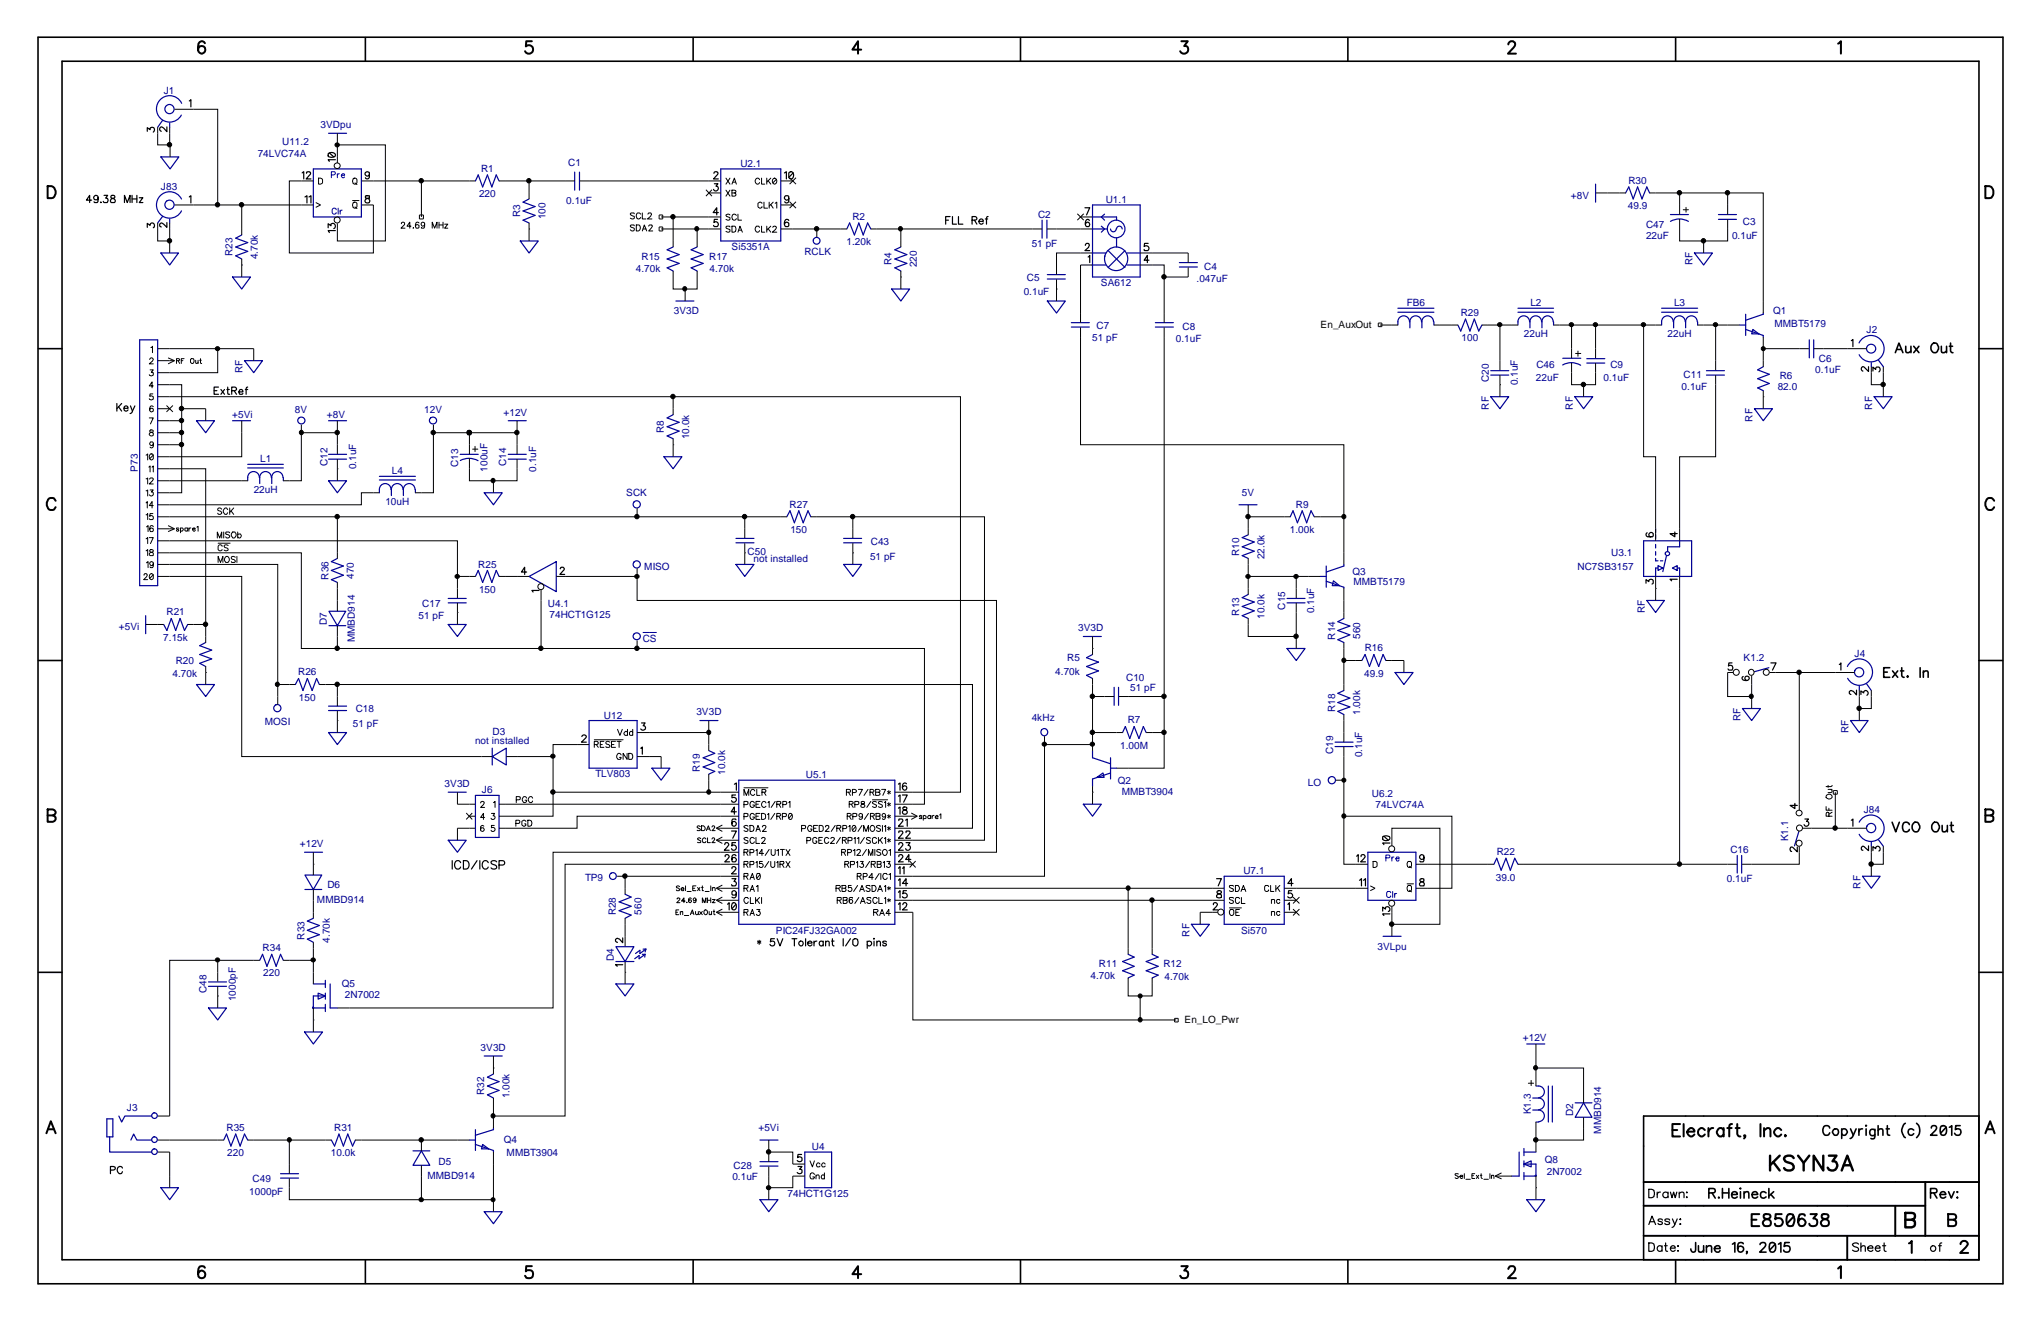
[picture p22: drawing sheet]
<svg xmlns="http://www.w3.org/2000/svg" width="432mm" height="279mm" viewBox="0 0 432 279" stroke-linecap="round" stroke-linejoin="round" font-family="sans-serif">
<defs><g id="words">
<g font-size="2.1" fill="#000096">
<text x="34.6" y="19.8">J1</text>
<text x="67.8" y="27.1">3VDpu</text>
<text x="54.5" y="33.2">74LVC74A</text>
<text x="59.7" y="30.6">U11.2</text>
<text x="120.2" y="35.1">C1</text>
<text x="156.6" y="35.3">U2.1</text>
<text x="34" y="40.1">J83</text>
<text x="101.3" y="41.7">220</text>
<text x="101.8" y="36.4">R1</text>
<text x="344.5" y="38.9">R30</text>
<text x="110.1" y="46" transform="rotate(-90 110.1 46)">R3</text>
<text x="115.4" y="46.4" transform="rotate(-90 115.4 46.4)">100</text>
<text x="119.8" y="43.2">0.1uF</text>
<text x="180.3" y="46.5">R2</text>
<text x="219.6" y="46.1">C2</text>
<text x="233.9" y="42.9">U1.1</text>
<text x="332.3" y="42.1">+8V</text>
<text x="344.4" y="44.3">49.9</text>
<text x="368.7" y="47.7">C3</text>
<text x="154.8" y="52.9">Si5351A</text>
<text x="170.2" y="53.9">RCLK</text>
<text x="179.1" y="51.9">1.20k</text>
<text x="218.3" y="52.3">51 pF</text>
<text x="348.2" y="48.3">C47</text>
<text x="348.2" y="50.6">22uF</text>
<text x="366.4" y="50.5">0.1uF</text>
<text x="49.2" y="54.2" transform="rotate(-90 49.2 54.2)">R23</text>
<text x="54.5" y="54.9" transform="rotate(-90 54.5 54.9)">4.70k</text>
<text x="134.5" y="57.5">4.70k</text>
<text x="135.7" y="54.9">R15</text>
<text x="150" y="54.9">R17</text>
<text x="150.1" y="57.5">4.70k</text>
<text x="188.6" y="56.1" transform="rotate(-90 188.6 56.1)">R4</text>
<text x="194" y="56.6" transform="rotate(-90 194 56.6)">220</text>
<text x="217.3" y="59.5">C5</text>
<text x="253.2" y="59.6">.047uF</text>
<text x="254.8" y="57.2">C4</text>
<text x="358.1" y="56.1" transform="rotate(-90 358.1 56.1)">RF</text>
<text x="216.6" y="62.3">0.1uF</text>
<text x="232.9" y="60.5">SA612</text>
<text x="297.6" y="64.8">FB6</text>
<text x="323.8" y="64.8">L2</text>
<text x="354.2" y="64.8">L3</text>
<text x="142.6" y="66.5">3V3D</text>
<text x="232" y="69.7">C7</text>
<text x="250.2" y="69.8">C8</text>
<text x="309" y="66.8">R29</text>
<text x="322.4" y="71.3">22uH</text>
<text x="352.8" y="71.3">22uH</text>
<text x="375.2" y="66.5">Q1</text>
<text x="375.4" y="69.2">MMBT5179</text>
<text x="394.9" y="70.5">J2</text>
<text x="231.1" y="72.2">51 pF</text>
<text x="248.8" y="72.3">0.1uF</text>
<text x="309.2" y="72.1">100</text>
<text x="325" y="77.8">C46</text>
<text x="340.7" y="77.8">C9</text>
<text x="384.8" y="76.5">C6</text>
<text x="51.3" y="79" transform="rotate(-90 51.3 79)">RF</text>
<text x="315" y="80.8" transform="rotate(-90 315 80.8)">C20</text>
<text x="321.1" y="81.5" transform="rotate(-90 321.1 81.5)">0.1uF</text>
<text x="325" y="80.7">22uF</text>
<text x="339.3" y="80.6">0.1uF</text>
<text x="355.8" y="82.5">0.1uF</text>
<text x="356.2" y="80">C11</text>
<text x="376.1" y="82.5">82.0</text>
<text x="376.5" y="80.3">R6</text>
<text x="384" y="79">0.1uF</text>
<text x="49.1" y="88.4">+5Vi</text>
<text x="62.4" y="87.3">8V</text>
<text x="69.2" y="88.4">+8V</text>
<text x="89.7" y="87.3">12V</text>
<text x="106.5" y="88">+12V</text>
<text x="315" y="86.6" transform="rotate(-90 315 86.6)">RF</text>
<text x="332.7" y="86.6" transform="rotate(-90 332.7 86.6)">RF</text>
<text x="370.8" y="89.2" transform="rotate(-90 370.8 89.2)">RF</text>
<text x="396.1" y="86.6" transform="rotate(-90 396.1 86.6)">RF</text>
<text x="140.5" y="91.6" transform="rotate(-90 140.5 91.6)">R8</text>
<text x="145.8" y="92.9" transform="rotate(-90 145.8 92.9)">10.0k</text>
<text x="29.1" y="99.7" transform="rotate(-90 29.1 99.7)">P73</text>
<text x="55" y="97.8">L1</text>
<text x="69.3" y="98.6" transform="rotate(-90 69.3 98.6)">C12</text>
<text x="75.4" y="99.2" transform="rotate(-90 75.4 99.2)">0.1uF</text>
<text x="82.9" y="100.3">L4</text>
<text x="96.9" y="98.7" transform="rotate(-90 96.9 98.7)">C13</text>
<text x="103.1" y="99.7" transform="rotate(-90 103.1 99.7)">100uF</text>
<text x="107.1" y="98.6" transform="rotate(-90 107.1 98.6)">C14</text>
<text x="113.5" y="99.7" transform="rotate(-90 113.5 99.7)">0.1uF</text>
<text x="53.7" y="104.2">22uH</text>
<text x="81.5" y="106.8">10uH</text>
<text x="132.5" y="105">SCK</text>
<text x="167" y="107.4">R27</text>
<text x="262.7" y="104.8">5V</text>
<text x="274.2" y="107.4">R9</text>
<text x="167.2" y="112.7">150</text>
<text x="272.9" y="112.7">1.00k</text>
<text x="158.2" y="117.4">C50</text>
<text x="159.4" y="119">not installed</text>
<text x="184.1" y="118.5">51 pF</text>
<text x="184.2" y="115.3">C43</text>
<text x="262.1" y="117.6" transform="rotate(-90 262.1 117.6)">R10</text>
<text x="267.5" y="118.3" transform="rotate(-90 267.5 118.3)">22.0k</text>
<text x="340.9" y="117.7">U3.1</text>
<text x="69.5" y="122.6" transform="rotate(-90 69.5 122.6)">R36</text>
<text x="74.8" y="122.4" transform="rotate(-90 74.8 122.4)">470</text>
<text x="101.2" y="120.1">R25</text>
<text x="101.3" y="125.4">150</text>
<text x="136.3" y="120.6">MISO</text>
<text x="286.2" y="121.7">Q3</text>
<text x="286.3" y="123.8">MMBT5179</text>
<text x="333.8" y="120.7">NC7SB3157</text>
<text x="35.2" y="130.1">R21</text>
<text x="88.6" y="131">51 pF</text>
<text x="89.3" y="128.4">C17</text>
<text x="115.9" y="128.4">U4.1</text>
<text x="116.2" y="130.6">74HCT1G125</text>
<text x="262.1" y="130.2" transform="rotate(-90 262.1 130.2)">R13</text>
<text x="267.5" y="130.9" transform="rotate(-90 267.5 130.9)">10.0k</text>
<text x="271.9" y="128.9" transform="rotate(-90 271.9 128.9)">C15</text>
<text x="278" y="129.7" transform="rotate(-90 278 129.7)">0.1uF</text>
<text x="348" y="129.7" transform="rotate(-90 348 129.7)">RF</text>
<text x="25.1" y="133.3">+5Vi</text>
<text x="34.5" y="135.6">7.15k</text>
<text x="69.2" y="132.2" transform="rotate(-90 69.2 132.2)">D7</text>
<text x="75.1" y="135.9" transform="rotate(-90 75.1 135.9)">MMBD914</text>
<text x="136" y="135.7">CS</text>
<text x="228.1" y="133.5">3V3D</text>
<text x="282.4" y="135.3" transform="rotate(-90 282.4 135.3)">R14</text>
<text x="287.8" y="135.1" transform="rotate(-90 287.8 135.1)">560</text>
<text x="288.7" y="137.8">R16</text>
<text x="36.5" y="143.1">4.70k</text>
<text x="37.2" y="140.5">R20</text>
<text x="63.1" y="142.8">R26</text>
<text x="223.3" y="142.7">4.70k</text>
<text x="225.8" y="139.9">R5</text>
<text x="238.3" y="143.9">C10</text>
<text x="288.6" y="143.2">49.9</text>
<text x="368.9" y="139.8">K1.2</text>
<text x="392.3" y="138.9">J4</text>
<text x="63.2" y="148.3">150</text>
<text x="239.1" y="146.2">51 pF</text>
<text x="56" y="153.4">MOSI</text>
<text x="74.7" y="153.7">51 pF</text>
<text x="75.3" y="150.6">C18</text>
<text x="104.2" y="155.5">D3</text>
<text x="127.8" y="152">U12</text>
<text x="147.3" y="151.3">3V3D</text>
<text x="218.3" y="152.6">4kHz</text>
<text x="238.6" y="153">R7</text>
<text x="282.4" y="150.5" transform="rotate(-90 282.4 150.5)">R18</text>
<text x="287.8" y="151.2" transform="rotate(-90 287.8 151.2)">1.00k</text>
<text x="368.2" y="152.5" transform="rotate(-90 368.2 152.5)">RF</text>
<text x="391.1" y="155" transform="rotate(-90 391.1 155)">RF</text>
<text x="100.5" y="157.4">not installed</text>
<text x="237" y="158.3">1.00M</text>
<text x="282" y="159.4" transform="rotate(-90 282 159.4)">C19</text>
<text x="288.2" y="160.2" transform="rotate(-90 288.2 160.2)">0.1uF</text>
<text x="94.1" y="166.5">3V3D</text>
<text x="101.9" y="167.8">J6</text>
<text x="126" y="164.4">TLV803</text>
<text x="148.1" y="163.2" transform="rotate(-90 148.1 163.2)">R19</text>
<text x="153.4" y="163.9" transform="rotate(-90 153.4 163.9)">10.0k</text>
<text x="170.5" y="164.6">U5.1</text>
<text x="236.5" y="165.8">Q2</text>
<text x="276.7" y="166.2">LO</text>
<text x="237.3" y="168.2">MMBT3904</text>
<text x="290.2" y="168.7">U6.2</text>
<text x="291" y="170.9">74LVC74A</text>
<text x="394.3" y="172">J84</text>
<text x="63.4" y="179.2">+12V</text>
<text x="378.3" y="178" transform="rotate(-90 378.3 178)">K1.1</text>
<text x="263.1" y="184.9">U7.1</text>
<text x="316.7" y="180.8">R22</text>
<text x="366.1" y="180.5">C16</text>
<text x="67.1" y="191">MMBD914</text>
<text x="69.3" y="187.9">D6</text>
<text x="123.8" y="186.3">TP9</text>
<text x="316.5" y="186.3">39.0</text>
<text x="365.3" y="186.6">0.1uF</text>
<text x="393.6" y="188" transform="rotate(-90 393.6 188)">RF</text>
<text x="130.3" y="193.6" transform="rotate(-90 130.3 193.6)">R28</text>
<text x="135.7" y="193.5" transform="rotate(-90 135.7 193.5)">560</text>
<text x="164.2" y="197.4">PIC24FJ32GA002</text>
<text x="262.6" y="197.4">Si570</text>
<text x="55.5" y="201.2">R34</text>
<text x="64.4" y="198.7" transform="rotate(-90 64.4 198.7)">R33</text>
<text x="69.8" y="199.4" transform="rotate(-90 69.8 199.4)">4.70k</text>
<text x="129.9" y="203.2" transform="rotate(-90 129.9 203.2)">D4</text>
<text x="251.6" y="198.1" transform="rotate(-90 251.6 198.1)">RF</text>
<text x="291.4" y="200.8">3VLpu</text>
<text x="55.7" y="206.5">220</text>
<text x="72.3" y="208.8">Q5</text>
<text x="230.7" y="207">4.70k</text>
<text x="232.5" y="204.5">R11</text>
<text x="246.1" y="204.6">R12</text>
<text x="246.4" y="207.2">4.70k</text>
<text x="43.7" y="210.1" transform="rotate(-90 43.7 210.1)">C48</text>
<text x="49.9" y="211.8" transform="rotate(-90 49.9 211.8)">1000pF</text>
<text x="73" y="211.2">2N7002</text>
<text x="322.2" y="220.2">+12V</text>
<text x="101.7" y="222.2">3V3D</text>
<text x="102.4" y="231.6" transform="rotate(-90 102.4 231.6)">R32</text>
<text x="107.8" y="232.3" transform="rotate(-90 107.8 232.3)">1.00k</text>
<text x="26.8" y="234.9">J3</text>
<text x="47.9" y="239.2">R35</text>
<text x="70.7" y="239.2">R31</text>
<text x="160.4" y="239.2">+5Vi</text>
<text x="323.8" y="235.7" transform="rotate(-90 323.8 235.7)">K1.3</text>
<text x="332.8" y="236.1" transform="rotate(-90 332.8 236.1)">D2</text>
<text x="338.8" y="239.8" transform="rotate(-90 338.8 239.8)">MMBD914</text>
<text x="48.1" y="244.5">220</text>
<text x="70" y="244.5">10.0k</text>
<text x="106.6" y="241.8">Q4</text>
<text x="107.2" y="244.5">MMBT3904</text>
<text x="171.8" y="243.2">U4</text>
<text x="326.8" y="246">Q8</text>
<text x="53.4" y="250.1">C49</text>
<text x="90.4" y="249.4">MMBD914</text>
<text x="92.8" y="246.5">D5</text>
<text x="154.9" y="249.6">0.1uF</text>
<text x="155.2" y="247.2">C28</text>
<text x="327.2" y="248.5">2N7002</text>
<text x="52.7" y="252.8">1000pF</text>
<text x="166.6" y="253.2">74HCT1G125</text>
</g>
<g font-size="2.1">
<text x="279.4" y="69.4">En_AuxOut</text>
<text x="250.6" y="216.4">En_LO_Pwr</text>
</g>
</g></defs>
<path d="M0 0h431.8v279.4h-431.8z" fill-rule="evenodd" fill="#fff" stroke="#fff" stroke-width=".42"/>
<g fill="none" stroke="#000" stroke-width=".25">
<path d="M31.2 27.8v-.8l.5 .4a.5 .5 0 0 1 .8-.4 .5 .5 0 0 1 0 .9h-.1M35.3 26.8v1.1l-1.1-1.1a.47 .47 0 0 0-.4 .5 .47 .47 0 0 0 .3 .5M40 21.3l.4-.2v1.5M63.9 36.6l.4-.3v1.5M64.9 36.7v-.3l.2-.1 .5 .1a.45 .45 0 0 1-.2 .7l-.6 .7h1M69.4 32.5a.92 .92 0 0 1 1.6 .4 .93 .93 0 0 1-1.3 .3l-.3-.1zM69.7 32.3l.9 .9M71 33.8h-1.6l.3 .3M78.1 36.8a.45 .45 0 0 1-.4 .4 .45 .45 0 0 1-.5-.5 .45 .45 0 0 1 .5-.4l.4 .2v.3a.68 .68 0 0 1-.5 1l-.3-.2M151 36.7l.3-.4 .5 .1a.45 .45 0 0 1-.2 .7l-.6 .7h1M151.1 38.9h.8l-.4 .5a.51 .51 0 0 1 .4 .8 .51 .51 0 0 1-.9-.2M165.9 36.6l.5-.3v1.5"/>
<path d="M166.9 36.6a.55 .55 0 0 1 .9 0 .74 .74 0 0 1 .1 .8 .74 .74 0 0 1-.9 .4l-.1-.3zM167.8 36.6l-.9 .9M19.4 42.3h-1.1l.7-1v1.5M20.7 41.8a.48 .48 0 0 1-.6 .4 .48 .48 0 0 1-.3-.7 .48 .48 0 0 1 .8-.1l.1 .2v1l-.1 .2h-.6l-.1-.1M21.3 42.8h.1zM22 41.3h.8l-.4 .6a.48 .48 0 0 1 .5 .5 .48 .48 0 0 1-.6 .4h-.3l-.2-.2M23.5 41.4v.3l.9 .6-.2 .5h-.7l-.1-.2 .1-.5 .8-.4-.3-.4zM26.3 42.8v-1.5l.6 1.5 .6-1.5v1.5M27.9 41.3v1.5M27.9 42.1h1.1M29 41.3v1.5M29.5 41.8h.7l-.7 1h.7"/>
<path d="M31.2 48.1v-.9l.5 .5a.51 .51 0 0 1 .9-.4 .51 .51 0 0 1-.2 .9M35.3 47.1v1l-1.1-.9-.4 .2 .1 .5 .2 .1M40 41.7l.4-.3v1.5M64.5 41.7l.4-.3v1.5M65.4 41.7l.4-.3v1.5M69.4 48.2v-.9l.6 .5a.47 .47 0 0 1 .5-.6 .47 .47 0 0 1 .5 .6l-.1 .4-.3 .1M71 48.8h-1.6l.3 .4M77.4 41.4v.5a.66 .66 0 0 1 .7 .2 .66 .66 0 0 1 0 .7 .52 .52 0 0 1-.8 0 .52 .52 0 0 1 .3-.8l.5-.1v-.5zM151.8 46.4h-.7l-.1 .7a.54 .54 0 0 1 .9 0 .54 .54 0 0 1-.2 .8 .54 .54 0 0 1-.7-.2M152 45h-1.1l.7-1.1v1.6M166.9 46.7a.45 .45 0 0 0-.7-.2 .88 .88 0 0 0 .2 1.4 .49 .49 0 0 0 .5-.4 .49 .49 0 0 0-.4-.5 .49 .49 0 0 0-.6 .4M166.9 41.9a.48 .48 0 0 1-.7 .3 .48 .48 0 0 1-.2-.7 .48 .48 0 0 1 .7-.1l.2 .2v.3a.68 .68 0 0 1-.5 1l-.4-.2"/>
<path d="M200.1 46.6h.6M201 45.8h-.9v1.6M201.5 45.8v1.6h.9M202.8 45.8v1.6h.9M205.7 46.6l.8-.1 .2-.2-.1-.3-.3-.2h-.6v1.6M206.2 46.6l.5 .8M207.1 46.8h.9a.47 .47 0 0 0-.4-.5 .47 .47 0 0 0-.5 .5v.1a.5 .5 0 0 0 .4 .5 .5 .5 0 0 0 .5-.2M208.4 46.3h.6M209 45.8h-.1l-.2 .3v1.3M229.5 43.9h1l-.6 1.6M229.6 51.9l.3-.4 .5 .1 .1 .3-.2 .4-.8 .7h1M230.2 54.4l.3-.4v1.5"/>
<path d="M230.5 46.7a.36 .36 0 0 0-.6-.2 .88 .88 0 0 0 .1 1.4 .45 .45 0 0 0 .5-.4 .45 .45 0 0 0-.4-.5 .45 .45 0 0 0-.5 .4M242.9 51.5h-.8v.7a.54 .54 0 0 1 .9 .1 .54 .54 0 0 1-.6 .7h-.3v-.3M243.1 55h-1l.6-1v1.5M391.7 72.1l.3-.3v1.5M395.3 77.6v1l-1.1-1a.47 .47 0 0 0-.4 .4 .47 .47 0 0 0 .3 .5M396.2 78.5v-.9l.6 .5a.5 .5 0 0 1 .8-.4 .5 .5 0 0 1 0 .9l-.1 .1M24.7 85.3v1.7M25.1 86l.6 1M25.7 85.3l-1 1.1M26.2 86.4h.9a.44 .44 0 0 0-.5-.6 .44 .44 0 0 0-.4 .6 .45 .45 0 0 0 .4 .5 .45 .45 0 0 0 .5-.2M27.6 85.9l.4 1.1-.1 .2-.4 .3M28.5 85.9l-.5 1.1"/>
<path d="M45.3 82.6h.6M46.2 81.9h-.9v1.5h.9M46.7 82.4l.8 1M47.5 82.4l-.8 1M48 82.4h.5M48.2 81.9v1.2l.1 .3h.3M49 82.6l.9-.1 .1-.1v-.4l-.3-.1h-.7v1.5M49.5 82.6l.5 .8M50.5 82.9h.9l-.2-.4a.49 .49 0 0 0-.6 .2 .49 .49 0 0 0 .1 .6 .49 .49 0 0 0 .7-.1M51.9 82.4h.5M52.4 81.9l-.2 .1-.1 .2v1.2M348.5 112.7l-.3 .4a.7 .7 0 0 0 1 .4h.4a.5 .5 0 0 0 .1-.7 .5 .5 0 0 0-.7 0 .5 .5 0 0 0 .1 .7h.1"/>
<path d="M354.3 112.5v1l-1-.6h1.5M111.4 121h-1.1l.7-1v1.5M114 124.9h-1.5l.3 .3M118.5 120.3l.3-.3h.3l.3 .2-.1 .4-.9 .9h1.1M348.2 123.4v-.8l.6 .4a.51 .51 0 0 1 .8-.4 .51 .51 0 0 1-.1 .9M354.8 122.5h-1.5l.4 .4M123.1 155.8a.44 .44 0 0 1 .6-.4 .44 .44 0 0 1 .3 .6l-1 1h1M135.6 158.2l.3-.2v1.5M135.7 152.9h.8l-.4 .6a.51 .51 0 0 1 .3 .8 .51 .51 0 0 1-.8-.1M366.4 140.2h-.6l-.1 .7a.57 .57 0 0 1 .8 0 .57 .57 0 0 1-.1 .8h-.6l-.2-.2M368.8 143.1a.36 .36 0 0 0-.2 .6 .84 .84 0 0 0 1.5-.3 .47 .47 0 0 0-.5-.4 .47 .47 0 0 0-.5 .4 .47 .47 0 0 0 .5 .5M374.6 140.2h1.2l-.8 1.5"/>
<path d="M389.1 140.5l.4-.3v1.5M392.8 146v1l-.7-.8-.4-.2-.5 .3v.3l.4 .3M393.7 146.9v-.8l.6 .5a.5 .5 0 0 1 .8-.4 .5 .5 0 0 1-.1 .9M153.3 178.6l.3-.4h.3l.3 .4-1 1.2h1.1M154.8 175.8h1l-.8 1.5M155.4 165.9l.4-.3v1.5M155.6 168.1h-.7v.6a.54 .54 0 0 1 .8 0 .54 .54 0 0 1-.1 .9 .54 .54 0 0 1-.8-.3M155.6 178.2h-.7v.7a.54 .54 0 0 1 .8 0 .54 .54 0 0 1-.2 .8 .54 .54 0 0 1-.7-.2M155.7 173.4l-.1-.2h-.6l-.1 .3v1a.5 .5 0 0 0 .7 .1 .5 .5 0 0 0 0-.7 .5 .5 0 0 0-.7 .1v.2M155.8 171.7h-1.1l.7-1v1.5M190.1 165.9l.3-.3v1.5M190.1 168.4l.3-.3v1.6"/>
<path d="M190.1 170.9l.3-.2v1.5M190.2 173.6v-.4h.6l.2 .3-.9 1.3h1M190.2 176.1v-.3h.6l.2 .2-.9 1.3h1M190.2 178.6v-.2l.2-.2h.4l.2 .4-.9 1.2h1M190.9 168.1h1l-.7 1.6M191.1 170.8l-.1 .2 .2 .3a.6 .6 0 0 1 .7 .6l-.3 .3-.6-.2a.49 .49 0 0 1 .3-.7h.4l.2-.4-.3-.2zM191.6 173.5l.3-.3v1.6M191.7 176.1v-.1a.44 .44 0 0 1 .5-.2 .44 .44 0 0 1 .3 .4l-.9 1.1h1M191.7 178.2h.8l-.4 .6a.51 .51 0 0 1 .4 .8 .51 .51 0 0 1-.9-.1M191.8 165.8l-.1-.1a.45 .45 0 0 0-.7 .2 .78 .78 0 0 0 .4 1.2 .47 .47 0 0 0 .5-.5 .47 .47 0 0 0-.5-.4 .47 .47 0 0 0-.5 .4M292.5 177l.6-.2a.74 .74 0 0 1 .9 .6 .89 .89 0 0 1-1.5 0zM292.8 176.9l.9 .8"/>
<path d="M294 178.3h-1.5l.3 .3M379.7 169.9v1.1l-1-.7h1.5M380.2 179.2v1l-.7-.8a.45 .45 0 0 0-.7-.2l-.1 .5 .1 .3 .3 .1M381.8 173.2h.8l-.4 .5a.51 .51 0 0 1 .4 .9 .51 .51 0 0 1-.9-.2M391.7 173.5l.3-.3v1.6M395.3 178.9v1l-1.1-.9a.43 .43 0 0 0-.4 .4 .43 .43 0 0 0 .3 .4M396.2 179.9v-.8l.6 .4a.5 .5 0 0 1 .8-.4 .5 .5 0 0 1-.1 .9M95.7 182v1.8M97.5 182.5a.65 .65 0 0 0-.8-.5 .65 .65 0 0 0-.5 .7v.4a.65 .65 0 0 0 .5 .7 .65 .65 0 0 0 .8-.4M98 182h.6a.95 .95 0 0 1 .7 .9 .95 .95 0 0 1-.7 .9h-.6zM100.9 182l-1.2 1.8M101.5 182v1.8"/>
<path d="M103.3 182.5a.65 .65 0 0 0-.8-.5 .65 .65 0 0 0-.5 .7v.4a.65 .65 0 0 0 .5 .7 .65 .65 0 0 0 .8-.4M105.1 182.3a.67 .67 0 0 0-.7-.3 .67 .67 0 0 0-.5 .5l.2 .2 .8 .3 .2 .6a.78 .78 0 0 1-1.2 0M105.6 183h.7a.47 .47 0 0 0 .5-.5 .47 .47 0 0 0-.5-.5h-.7v1.8M131.7 198.4v1l-.6-.8-.5-.1-.4 .2v.4l.4 .2M153.4 181.2v-.1a.43 .43 0 0 1 .5-.3 .43 .43 0 0 1 .4 .5l-1 1h1M153.9 191.3l.4-.4v1.5M154.9 183.7v-.1a.43 .43 0 0 1 .5-.3 .43 .43 0 0 1 .3 .5l-.9 1h1M154.9 185.8h.8l-.4 .6a.49 .49 0 0 1 .5 .6 .49 .49 0 0 1-.7 .4h-.2l-.1-.3M154.9 191a.75 .75 0 0 1 .9 .5 .75 .75 0 0 1-.4 .9h-.2a1 1 0 0 1-.3-1.4zM155.7 181l-.4-.2a.7 .7 0 0 0-.4 1v.3a.5 .5 0 0 0 .7 .1 .5 .5 0 0 0 0-.7 .5 .5 0 0 0-.7 .1v.2M155.7 191.3l-.8 .9M155.8 188.9a.47 .47 0 0 1-.6 .5 .47 .47 0 0 1-.3-.8 .47 .47 0 0 1 .8 0 .97 .97 0 0 1-.3 1.3l-.5-.2"/>
<path d="M160.3 199.1l.7 .4M160.6 198.9v.8M161 199.1l-.7 .4M163.8 198.5h-.7l-.1 .7a.53 .53 0 0 1 .8 0 .53 .53 0 0 1-.1 .8 .53 .53 0 0 1-.8-.3M164.4 198.5l.6 1.6 .6-1.6M167.6 198.5h1M168.1 198.5v1.6M170.4 198.5v1.6M170.9 199.5h.9a.51 .51 0 0 0-.7-.4 .51 .51 0 0 0-.2 .8 .51 .51 0 0 0 .7 .1l.2-.2M172.2 199.1v1M172.8 199.1l-.5 .1-.1 .3M174.2 199.2a.48 .48 0 0 0-.7 0 .48 .48 0 0 0 0 .7 .48 .48 0 0 0 .7-.1"/>
<path d="M174.2 199.1v1M174.7 199.3a.45 .45 0 0 1 .6-.2l.1 1M174.7 199.1v1M175.9 199.1h.5M176.1 198.5v1.2l.1 .3 .2 .1M178.4 198.5v1.6M179.9 198.5l-1 1.6M180.5 198.7a.65 .65 0 0 1 .8 0 .65 .65 0 0 1 .2 .8 .6 .6 0 0 1-.8 .5 .6 .6 0 0 1-.3-.9zM183.5 199.2a.51 .51 0 0 1 .7-.1 .51 .51 0 0 1 0 .8 .51 .51 0 0 1-.7-.1M183.5 199.1v1.5M184.9 198.5v.1zM184.9 199.1v1"/>
<path d="M185.5 199.3a.45 .45 0 0 1 .7-.2l.1 1M185.5 199.1v1M187.5 199.2l-.2-.1h-.5v.3l.7 .2v.2a.48 .48 0 0 1-.7 .2v-.2M190.1 183.6l.3-.3v1.5M190.1 191.3l.3-.4v1.5M190.1 186.2l.3-.4v1.6M190.1 188.7l.3-.3v1.5M190.2 181.2v-.3l.2-.1h.4l.2 .3-.2 .5-.7 .7h1M190.9 183.6l.4-.3v1.5M191 191.3l.3-.4h.3l.3 .4-.2 .5-.8 .6h1M191.8 188.4h-.7l-.1 .7a.54 .54 0 0 1 .8 0 .54 .54 0 0 1-.1 .8 .54 .54 0 0 1-.8-.2M192 186.9h-1.1l.8-1.1v1.6"/>
<path d="M192.7 181.8h-1.1l.7-1v1.5M256.7 191.3a.43 .43 0 0 1 .5-.4 .43 .43 0 0 1 .4 .4l-1 1.1h1M257.4 185.8h1l-.7 1.6M257.6 188.5l-.1 .3 .7 .3 .2 .2v.4a.55 .55 0 0 1-.6 .2 .55 .55 0 0 1-.4-.5l.9-.5 .1-.3a.6 .6 0 0 0-.8-.1zM272.5 191.3l.3-.4v1.5M273.3 188.4h-.7l-.1 .7a.54 .54 0 0 1 .8 0 .54 .54 0 0 1-.1 .8 .54 .54 0 0 1-.7-.2M273.6 186.9h-1.1l.7-1.1v1.6M287 181.1l.4-.3v1.5M287.6 186.2l.4-.4v1.6M288 181.2v-.3l.2-.1h.3l.3 .3-.3 .5-.6 .7h1M288.5 186.2l.4-.4v1.6M292.5 192.7v-.8l.6 .4a.49 .49 0 0 1 .6-.5 .49 .49 0 0 1 .3 .6v.3l-.3 .1"/>
<path d="M294 193.3h-1.5l.3 .3M300.5 185.9v.5a.73 .73 0 0 1 .7 1h-.2a.46 .46 0 0 1-.7-.3 .46 .46 0 0 1 .4-.6l.5-.1v-.3a.48 .48 0 0 0-.7-.2zM301.2 181.3v.2a.5 .5 0 0 1-.7 .2 .5 .5 0 0 1 0-.8 .5 .5 0 0 1 .7 .1v1l-.1 .3h-.6l-.1-.2M131.7 204h-1.5l.4 .4M23.4 247.5l.8-.1 .2-.2-.1-.4-.9-.1v1.5M25.9 247.1a.67 .67 0 0 0-1-.1 .67 .67 0 0 0 .1 1l.2 .2h.4l.3-.4M168.8 246.7h.9l-.5 .6a.5 .5 0 0 1 .4 .8 .5 .5 0 0 1-.9 0v-.1M169.6 244.2h-.8l-.1 .7a.54 .54 0 0 1 .8 0 .54 .54 0 0 1-.1 .8 .54 .54 0 0 1-.7-.3M348.8 251.5a1.01 1.01 0 0 1 1.1 .4 1.01 1.01 0 0 1 0 1.2l-.5 .2h-.6zM348.8 259l.7-1.8 .8 1.8M349.1 258.4h.8M350.6 252.1v1.2"/>
<path d="M351.3 252.1a.57 .57 0 0 0-.7 .5M351.7 258.1a.54 .54 0 0 0-.9 0l.2 .2 .6 .2 .1 .2a.54 .54 0 0 1-.9 0M352.9 252.4a.61 .61 0 0 0-.9-.1 .61 .61 0 0 0 0 .9 .61 .61 0 0 0 .9-.1M352.9 252.1v1.2M353.2 258.1a.6 .6 0 0 0-1 0l.3 .2 .6 .2 .1 .2a.6 .6 0 0 1-1 0M353.4 252.1l.3 1.2 .4-1.2 .3 1.2 .4-1.2M353.8 257.8l.5 1.2-.3 .5-.3 .1M354.8 257.8l-.5 1.2M355.3 252.5a.68 .68 0 0 1 .9-.3l.1 1.1M355.3 252.1v1.2M355.3 257.9h.3zM355.3 258.9h.3z"/>
<path d="M356.9 252.1v.2zM356.9 253.2v.1zM348.8 262.9a1.01 1.01 0 0 1 1.1 .4 1.01 1.01 0 0 1 0 1.1l-.5 .3h-.6zM351.6 263.7a.57 .57 0 0 0-.8 0 .57 .57 0 0 0 0 .8 .57 .57 0 0 0 .8-.1M351.6 263.5v1.2M352.1 263.5h.6M352.4 262.9v1.4l.1 .3 .3 .1M353.4 264h1a.55 .55 0 0 0-.8-.5 .55 .55 0 0 0-.1 .9 .54 .54 0 0 0 .9 0M355 263.5v.2zM355 264.5v.2zM393.2 263.1a.75 .75 0 0 0-1.3 .2l.4 .4 .7 .2 .2 .5a.86 .86 0 0 1-1.3 0M393.7 263.8l.4-.3 .4 .1 .1 1.1"/>
<path d="M393.7 262.9v1.8M395.1 264h1.1v-.2a.6 .6 0 0 0-.9-.1 .6 .6 0 0 0 0 .9 .6 .6 0 0 0 .9-.2M396.7 264h1.1a.55 .55 0 0 0-.8-.5 .55 .55 0 0 0-.2 .9 .54 .54 0 0 0 1 0M398.3 263.5h.6M398.6 262.9v1.4l.1 .3 .3 .1M410.1 263.5h.6M410.8 262.9l-.3 .1-.1 .2v1.5"/>
<circle cx="169.5" cy="199.5" r=".48"/>
<circle cx="409" cy="264.1" r=".59"/>
</g>
<g fill="none" stroke="#000" stroke-width=".34">
<path d="M8 7.9h415.8v263.6h-415.8zM13.1 13h405.6v253.4h-405.6zM77.3 8v5M146.6 8v5M215.9 8v5M285.2 8v5M354.5 8v5M8.1 73.7h5M401 74.6l.7-2 .9 2M401.3 73.9h1M403.2 73.2l.1 1.3a.77 .77 0 0 0 1-.2M404.3 73.2v1.4"/>
<path d="M404.9 73.2l1.1 1.4M406 73.2l-1.1 1.4M408.9 72.6a.91 .91 0 0 1 1.1 .4 .91 .91 0 0 1 0 1.1 .74 .74 0 0 1-.9 .5 .74 .74 0 0 1-.6-.8 1.18 1.18 0 0 1 .4-1.2zM410.7 73.2l.1 1.3a.77 .77 0 0 0 1-.2M411.8 73.2v1.4M412.4 73.2h.7M412.7 72.6v1.7l.1 .2 .4 .1M418.7 73.7h5M8.1 139.7h5M418.7 139.7h5M398.5 142.2h.8M399.8 141.2h-1.3v2.1h1.3"/>
<path d="M400.4 141.9l1.1 1.4M401.5 141.9l-1.1 1.4M402.1 141.9h.7M402.3 141.2v1.6l.1 .3 .4 .2M403.4 143.1h.3l-.1 .2zM406.2 141.2v2.1M406.9 142.2a.68 .68 0 0 1 .9-.2l.1 1.3M406.9 141.9v1.4M400.3 173.9l.8 2 .7-2M403.9 174.4a.74 .74 0 0 0-.8-.5 .74 .74 0 0 0-.6 .8v.5a.74 .74 0 0 0 .6 .7 .74 .74 0 0 0 .8-.5M404.8 174.2l.2-.2a.91 .91 0 0 1 1 .3 .91 .91 0 0 1 0 1.1 .74 .74 0 0 1-.9 .5 .74 .74 0 0 1-.6-.7v-.5zM408.9 174.2l.2-.2a.91 .91 0 0 1 1.1 .3 .91 .91 0 0 1-.1 1.1 .74 .74 0 0 1-.8 .5 .74 .74 0 0 1-.6-.7v-.5z"/>
<path d="M410.9 174.6l.1 1.3h.5l.5-.4M412 174.6v1.3M412.6 174.6h.7M412.8 173.9v1.6l.2 .4h.3M8.1 205.7h5M418.7 205.7h5M387.1 238.6a.74 .74 0 0 0-.8-.5 .74 .74 0 0 0-.6 .7v.6a.74 .74 0 0 0 .6 .7 .74 .74 0 0 0 .8-.5M387.9 239a.64 .64 0 0 1 .8 0 .64 .64 0 0 1 .2 .8 .64 .64 0 0 1-.9 .2 .65 .65 0 0 1-.1-1zM389.6 239a.6 .6 0 0 1 1.1 0 .69 .69 0 0 1-.1 .8 .69 .69 0 0 1-.8 .2l-.2-.2M389.6 238.8v2M391.5 238.8l.6 1.3-.4 .6-.3 .1M392.7 238.8l-.6 1.3"/>
<path d="M393.3 238.8v1.3M394 238.8a.68 .68 0 0 0-.7 .6M394.8 238v.2zM394.8 238.8v1.3M396.7 238.8l-.1 1.9-.3 .2-.5-.1M396.7 239.1a.63 .63 0 0 0-.9 0 .63 .63 0 0 0 0 .9 .63 .63 0 0 0 .9-.1M397.3 239.1a.65 .65 0 0 1 1-.3l.1 1.3M397.3 238.1v2M399 238.8h.7M399.3 238.1l.1 1.9 .4 .1M403.1 237.6a1.89 1.89 0 0 0 0 3M404.9 239a.65 .65 0 0 0-1-.1 .65 .65 0 0 0 0 1 .65 .65 0 0 0 1-.1"/>
<path d="M405.5 237.6a2.04 2.04 0 0 1 0 3M408.6 238.6l.1-.3 .2-.2 .7 .2a.64 .64 0 0 1-.2 .8l-1 1h1.4M410.7 238.2a.77 .77 0 0 1 1 .2 1.36 1.36 0 0 1-.5 1.7h-.1a1.15 1.15 0 0 1-.6-1.7zM411.7 238.4l-1.2 1.3M412.4 238.4l.5-.3v2M414.7 238.1h-.9l-.1 .8a.7 .7 0 0 1 1 .1 .7 .7 0 0 1-.2 1.1 .7 .7 0 0 1-1-.4M418.7 236.1h-71v30.3M347.7 250h71M347.7 255h59.6M361.5 252.3h1l.4-.3a.46 .46 0 0 0-.4-.6h-1v2M362.2 252.3l.7 1.1M363.6 253.2v.2z"/>
<path d="M364.4 251.4v2M364.4 252.3h1.4M365.8 251.4v2M366.4 252.6h1.1a.59 .59 0 0 0-.6-.6 .59 .59 0 0 0-.5 .6 .66 .66 0 0 0 .3 .8 .66 .66 0 0 0 .8-.2M368.2 251.3v.2zM368.2 252.1v1.3M369 252.5l.2-.4h.7l.1 1.3M369 252.1v1.3M370.7 252.6h1.2a.59 .59 0 0 0-.6-.6 .59 .59 0 0 0-.6 .6 .66 .66 0 0 0 .4 .8 .66 .66 0 0 0 .8-.2M373.6 252.3a.67 .67 0 0 0-.9-.1 .67 .67 0 0 0 0 1 .67 .67 0 0 0 .9 0M374.2 251.4v2M374.6 252.6l.7 .8"/>
<path d="M375.2 252.1l-1 .9M401 255v6.4M407.3 250v11.4M408.4 252.3h1l.4-.3a.46 .46 0 0 0-.4-.6h-1v2M409.1 252.3l.7 1.1M410.5 252.6h1.1a.59 .59 0 0 0-.5-.6 .59 .59 0 0 0-.6 .6 .66 .66 0 0 0 .3 .8 .66 .66 0 0 0 .8-.2M412.2 252.1l.6 1.3 .6-1.3M414.1 252.1v.1zM414.1 253.2v.2zM77.3 266.4v5M146.6 266.4v5M215.9 266.4v5"/>
<path d="M285.2 266.4v5M347.7 261.4h71M354.5 266.4v5M358.7 262.8l-.1 1.9-.3 .1h-.3l-.3-.6M359.3 263.5l.1 1.3a.71 .71 0 0 0 1-.4M360.4 263.5v1.3M361 263.8a.77 .77 0 0 1 1-.2l.1 1.2M361 263.5v1.3M362.7 264.1h1.2v-.3a.64 .64 0 0 0-1-.1 .64 .64 0 0 0 0 .9 .64 .64 0 0 0 1-.1M366.5 263.1l.5-.3v2M368.8 263.1a.65 .65 0 0 0-1.1 0 1.72 1.72 0 0 0 .2 1.7 .66 .66 0 0 0 .9-.2 .66 .66 0 0 0-.2-.9 .66 .66 0 0 0-.9 .1l-.1 .4M369.7 264.8h-.2h.2l-.2 .4"/>
<path d="M372.4 263.2v-.2l.4-.2 .7 .2a.64 .64 0 0 1-.2 .8l-1 1h1.3M374.6 262.9a.77 .77 0 0 1 1 .2 1.36 1.36 0 0 1-.5 1.7h-.2a1.15 1.15 0 0 1-.5-1.7zM375.6 263.1l-1.2 1.3M376.3 263.1l.5-.3v2M378.5 262.8h-.9l-.2 .9a.72 .72 0 0 1 1.1-.1 .72 .72 0 0 1-.1 1.1 .72 .72 0 0 1-1-.3M390.8 261.4v5"/>
</g>
<g fill="none" stroke="#000" stroke-width=".21">
<path d="M33.4 26.9v3.7h2.5v-3.7M35.9 30.6h.1M36 30.6v2.6M36.9 23.1h9.2v20.2h20.2M66.3 38.3h-5.1v15.2h17.8v-10.2h-2.5M67.4 37.7h.4a.68 .68 0 0 1 .5 .6 .68 .68 0 0 1-.5 .6h-.4zM71.4 34.5v-3.9h10.1v20.4h-10.1v-3.8M71.4 30.6h.1M71.4 28.2v2.4M74.7 37.8a.52 .52 0 0 1 .7 0 .52 .52 0 0 1 .1 .6 .47 .47 0 0 1-.4 .6 .47 .47 0 0 1-.5-.6zM75.1 38.7l.4 .3M76.5 38.3h24.1"/>
<path d="M89.2 38.3v7.6M105.6 38.3h16M111.9 38.3v3.8M122.6 38.3h29.9M153.6 37.7l.8 1.2M154.4 37.7l-.8 1.2M154.9 38.9l.5-1.2 .4 1.2M155 38.5h.6M160.7 38a.57 .57 0 0 0-.9 0 .57 .57 0 0 0 .2 .9h.4l.3-.3M161.1 37.7v1.2h.7M162.2 37.7v1.2M162.5 38.2l.6 .7"/>
<path d="M163.1 37.7l-.9 .8M163.7 37.8a.56 .56 0 0 1 .7 .5 .56 .56 0 0 1-.7 .6 .7 .7 0 0 1 0-1.1zM164.3 37.9l-.8 .8M165.2 38.3h2.5M167 37.6l1.4 1.3M168.4 37.6l-1.4 1.3M33.4 47.2v3.8h2.5v-3.8M35.9 51h.1M35.9 51v2.5M36.9 43.3h9.2M51.1 56h.1M51.1 43.3v6.4"/>
<path d="M51.1 54.8v3.8M66.8 42.8l1 .5-1 .6M74.6 42.4h1.3M74.7 42.9a.52 .52 0 0 1 .7-.1 .52 .52 0 0 1 .1 .7 .47 .47 0 0 1-.4 .5 .47 .47 0 0 1-.5-.5zM75.1 43.8l.4 .3M84.9 47.3a.36 .36 0 0 1 .5-.3 .36 .36 0 0 1 .2 .5l-.8 .8h.9M87 47.8h-.9l.6-.8v1.3M87.4 48.3l.1-.1zM88.6 47.2v-.1a.36 .36 0 0 0-.6 .1l-.1 .4a.49 .49 0 0 0 .4 .7 .4 .4 0 0 0 .4-.5 .4 .4 0 0 0-.4-.3 .4 .4 0 0 0-.4 .3M88.7 45.5h.9v.8h-.9zM89.8 47.4l-.1 .4h-.3l-.3-.4 .1-.2 .2-.2 .4 .2v.8l-.1 .3h-.5v-.2M91.4 48.3v-1.3l.5 1.3 .6-1.3v1.3"/>
<path d="M92.9 47v1.3M92.9 47.6h.8M93.7 47v1.3M94.1 47.4h.6l-.6 .9h.6M111.9 48.4h.1M111.9 47.2v3.8M134.2 45.2l-.1-.2h-.6l-.2 .2 .1 .3 .8 .3v.3l-.3 .2-.6-.2M134.2 47.8l-.1-.2h-.6l-.2 .2 .1 .2 .8 .3-.1 .5a.52 .52 0 0 1-.8-.2M134.6 47.6h.4a.67 .67 0 0 1 .5 .6 .67 .67 0 0 1-.5 .7h-.4zM135.6 45.3a.49 .49 0 0 0-.6-.3 .49 .49 0 0 0-.4 .5v.3a.47 .47 0 0 0 .4 .5 .47 .47 0 0 0 .6-.3M135.9 45v1.3h.8M135.9 48.9l.4-1.3 .5 1.3"/>
<path d="M136.1 48.4h.6M137.1 45.3l.1-.3h.5l.1 .4-.8 .9h.9M137.2 47.8l.2-.2h.5l.1 .3-.8 1h.9M139.4 45.5h.8v.8h-.8zM139.4 48h.8v.9h-.8zM139.9 45.9h2.5M139.9 48.4h7.6M142.4 57.3v3.8h5.1v-3.8M149.4 40.1l1.2 1.4M149.9 40.8h2.6M150.6 40.1l-1.2 1.4M152.5 45.9h-10.1v6.3"/>
<path d="M152.5 48.4h-5v3.8M153.6 40.2l.8 1.3M154.4 48l-.1-.2h-.5l-.2 .2 .2 .3 .6 .3v.3l-.2 .2-.6-.2M154.4 45.5l-.2-.2-.6 .2 .2 .3 .6 .3v.3l-.2 .2-.6-.2M154.4 40.2l-.8 1.3M154.9 40.2l.7 .1v.4l-.2 .1 .3 .3-.1 .3-.7 .1zM154.9 47.8h.4a.68 .68 0 0 1 .4 .7 .68 .68 0 0 1-.4 .6h-.4zM154.9 40.8h.5M155.8 45.6a.59 .59 0 0 0-1 .3 .59 .59 0 0 0 .8 .6l.2-.3M156.1 49.1l.4-1.3 .6 1.3M156.1 45.3v1.3h.8M156.3 48.7h.6"/>
<path d="M160.7 48.1a.53 .53 0 0 0-.7-.2 .53 .53 0 0 0-.2 .7 .48 .48 0 0 0 .4 .5 .48 .48 0 0 0 .5-.3M161.1 47.8v1.3h.7M161.2 43a.54 .54 0 0 0-.8-.1 .54 .54 0 0 0 0 .8l.3 .3 .5-.1v-.2M161.6 42.8v1.2h.8M162.2 47.8v1.3M162.5 48.3l.6 .8M162.7 42.8v1.2M163.1 47.8l-.9 .9M163.1 43.3l.5 .7M163.5 48.1l.2-.3h.3l.3 .4-.9 .9h.9M163.6 42.8l-.9 .8M164 43l.3-.2v1.2"/>
<path d="M165.2 48.4h7.6M165.2 43.3h2.5M167 42.7l1.4 1.3M168.4 42.7l-1.4 1.3M172.8 48.4h6.4M172.8 48.4v1.7M184.2 48.4h36.3M190.6 58.6h.1M190.6 48.4v3.8M190.6 57.3v3.8M221.5 48.4h9.6M223.5 59.1v4.6"/>
<path d="M227.9 45.2l1.4 1.4M228.6 45.9h2.5M229.3 45.2l-1.4 1.4M231.1 53.5h-7.6v4.6M231.1 56h-2.5v12.2M241.2 56h5.1v2.6h5.1v-2M241.2 53.5h10.2v2M246.3 58.6v9.6M337.6 40.8h6.3M349 40.8h16.5v4.6M355.3 46.3v4.7h5.1M355.3 40.8v4.6"/>
<path d="M356.1 44.4h1.1M356.7 43.9v1M360.4 51v2.5M365.5 46.4v4.6h-5.1M365.5 40.8h7.5v25.4M31.7 76l.2-.3h.3l.2 .2-.1 .5-.7 .6h.8M31.7 78.2h.7l-.4 .5h.3a.46 .46 0 0 1 0 .8 .46 .46 0 0 1-.7-.3M31.9 73.5l.4-.3v1.4M33.4 73.7h20.3v2.6M33.4 76.3h3.5M35.6 75.7l1.3 .6M36.9 76.3l-1.3 .7"/>
<path d="M37.3 76.3h.5l.2-.3-.2-.1h-.5v1M37.7 76.3l.3 .6M38.4 76.3h.3M38.9 75.9h-.5v1M40.5 75.9h.1a.48 .48 0 0 1 .5 .5 .48 .48 0 0 1-.6 .4l-.2-.2v-.6zM41.4 76.2v.6l.3 .1 .2-.3M41.9 76.2v.7M42.2 76.2h.4M42.4 75.9v.9l.3 .1M46.1 73.7v5.1h-12.7M144.9 61.1h.1M144.9 61.1v2.6"/>
<path d="M223.5 61.1h.1M228.6 69.3v24.8h55.7v15.2M246.3 69.3v93.2h-10.1M291.6 68.3h.8v.8h-.8zM291.9 68.7h3.8M303.4 68.7h5M313.5 68.7h3.8M317.3 79.3v4.6M321.1 68.7h-3.8v9.6M328.7 68.7h3.8M332.5 76.7v4.7h2.5M333.3 74.8h1.1"/>
<path d="M333.8 74.3v1.1M337.6 76.8v4.6h-2.6M337.6 68.7v7.1M347.7 68.7v27.9h2.6v17.8M351.5 68.7h-19v7.1M359.2 68.7h8.8M363 79.3v17.3h-7.7v17.8M363 68.7v9.6M373 73.7h9.7M373 71.3v6.3M383.7 73.7h11.2M395.9 77.6v3.8h2.5v-3.8"/>
<path d="M30.9 96.3l.3-.3v1.3M31.5 98.8l.2-.2v1.2M31.6 88.4h.8l-.6 1.3M31.7 91.1l.1 .3h.3a.4 .4 0 0 1 .3 .4 .4 .4 0 0 1-.2 .4l-.5-.1-.1-.3 .2-.3 .5-.1 .1-.3-.2-.2zM31.8 96h.3a.72 .72 0 0 1-.1 1.3 .77 .77 0 0 1-.2-1.3zM32.2 98.8l.2-.2v1.2M32.3 83.3h-.6v.5a.45 .45 0 0 1 .6 .1 .45 .45 0 0 1-.1 .6 .45 .45 0 0 1-.6-.2M32.4 81.6h-.8l.6-.8v1.2M32.4 86l-.1-.1a.36 .36 0 0 0-.6 .2v.9a.38 .38 0 0 0 .7-.1 .38 .38 0 0 0-.2-.5 .38 .38 0 0 0-.5 .3M32.4 93.9a.39 .39 0 0 1-.5 .3 .39 .39 0 0 1-.2-.6 .39 .39 0 0 1 .6-.1l.1 .1v.9l-.3 .2-.4-.1M32.4 96.3l-.7 .7M33.4 83.9h169.8v83.7h-13.9"/>
<path d="M33.4 94.1h5v10.1h-5M33.4 89h5v5.1M33.4 81.4h5v7.6M33.4 99.1h10.1v36.8M33.4 91.5h5M33.4 86.4h2.5M35.2 85.8l1.4 1.3M36.6 85.8l-1.4 1.3M38.4 86.4h5.1v2.6M51.1 89v7.6h-17.7M63.8 91.5h.1M63.8 89.8v1.7"/>
<path d="M71.4 91.5h-7.6v10.2h-3.9M71.4 99.1h.1M71.4 89v7.1M71.4 97.1v4.6M91.7 91.5h.1M91.7 89.8v1.7M98.9 91.1h.8v.8h-.8zM99.3 96.1v-4.6h-7.6v12.7h-3.8M99.3 91.5h.1M99.3 91.5h10.1v4.6M99.3 96.9v4.8h5.1M100 95h1.1"/>
<path d="M100.5 94.4v1.1M109.4 91.5h.1M109.4 97.1v4.6h-5M109.4 89v2.5M142.4 94.1h.1M142.4 83.9v3.8M142.4 92.8v3.8M317.3 81.4h.1M335 81.4v2.5M373 83.9h.1M373 82.6v3.8M398.4 81.4h.1"/>
<path d="M398.4 81.4v2.5M30.9 101.3l.3-.2v1.3M30.9 103.8l.3-.2v1.3M30.9 106.3l.3-.2v1.3M30.9 108.9l.3-.3v1.3M30.9 114l.3-.3v1.3M30.9 116.5l.3-.3v1.3M31 111.4l.3-.2v1.2M31 119l.3-.2v1.3M31.6 113.7h.8l-.6 1.3M31.7 101.3l.1-.2h.5l.1 .2-.1 .4-.7 .7h.8M31.7 116.4l.1 .4 .6 .2v.3a.44 .44 0 0 1-.5 .2 .44 .44 0 0 1-.3-.4l.8-.5-.2-.4z"/>
<path d="M31.7 103.6h.7l-.4 .5a.45 .45 0 0 1 .4 .7 .45 .45 0 0 1-.8-.2M32.3 108.6h-.6v.6a.45 .45 0 0 1 .6 .1 .45 .45 0 0 1-.1 .6 .45 .45 0 0 1-.6-.2M32.4 106.9h-.8l.6-.8v1.3M32.4 111.4a.35 .35 0 0 0-.3-.2 .35 .35 0 0 0-.4 .2v.4a.49 .49 0 0 0 .4 .6 .4 .4 0 0 0 .4-.4 .4 .4 0 0 0-.4-.4 .4 .4 0 0 0-.4 .4M32.4 119.2l-.1 .3a.39 .39 0 0 1-.6-.1 .39 .39 0 0 1 .3-.5 .39 .39 0 0 1 .4 .3v.6l-.1 .3h-.5l-.1-.2M33.4 114.4h63.4v7.5h3.8M33.4 119.4h25.4v29.6M33.4 116.9h30.4v20.3h71M33.4 101.7h19M33.4 109.3h101.4M33.4 111.8h3.5M35.6 111.2l1.3 .6"/>
<path d="M36.9 111.8l-1.3 .6M37.8 111.8l-.5-.1v.2l.5 .1v.2l-.1 .2-.4-.2M38.2 111.8a.34 .34 0 0 1 .5-.1 .34 .34 0 0 1 0 .5 .34 .34 0 0 1-.5 0M38.2 111.7v1M39.7 111.8a.37 .37 0 0 0-.6 0 .37 .37 0 0 0 .4 .6l.2-.2M39.7 111.7v.7M40 111.7v.7M40.4 111.7h-.3l-.1 .2M40.7 111.9h.6l-.1-.2a.34 .34 0 0 0-.4 .1 .34 .34 0 0 0 .1 .4 .34 .34 0 0 0 .4 0M41.7 111.5l.2-.2v1.1M46 113.8v-1.3l.5 1.3 .4-1.3v1.3M46.1 119v-1.3l.6 1.3 .5-1.3v1.3"/>
<path d="M46.1 114.9h2.6M46.9 107.7a.47 .47 0 0 0-.4-.3 .47 .47 0 0 0-.4 .3v.2l.8 .5a.44 .44 0 0 1-.3 .4 .44 .44 0 0 1-.5-.3M47 115.6a.48 .48 0 0 0-.7-.3 .48 .48 0 0 0-.2 .7 .45 .45 0 0 0 .4 .5 .45 .45 0 0 0 .5-.3M47.3 112.5v1.3M47.7 117.9l.2-.2a.64 .64 0 0 1 .6 .7 .64 .64 0 0 1-.7 .6l-.3-.5zM48.2 107.8a.48 .48 0 0 0-.6-.4 .48 .48 0 0 0-.4 .5v.4a.48 .48 0 0 0 .4 .5 .48 .48 0 0 0 .6-.3M48.3 115.4l-.4-.2-.5 .2 .1 .3 .7 .3 .1 .2v.1l-.4 .2-.5-.2M48.6 112.7l-.2-.2h-.6v.2v.2l.5 .2 .3 .3a.44 .44 0 0 1-.4 .4 .44 .44 0 0 1-.4-.3M48.6 107.4v1.4M48.9 108l.5 .8M49.2 112.5a.62 .62 0 0 1 .8 .6 .62 .62 0 0 1-.8 .6l-.3-.4v-.4zM49.4 107.4l-.8 1"/>
<path d="M49.8 117.9l-.4-.2-.5 .2 .2 .4 .4 .1 .3 .2-.2 .4h-.6l-.1-.2M50.1 117.7v1.3M50.3 113.1l.2-.2a.41 .41 0 0 1 .5 .2 .41 .41 0 0 1-.1 .6 .41 .41 0 0 1-.6-.2M50.3 112.5v1.3M71.4 109.3v8.8M80.3 104.2h-3.8v2.6h-43.1M104.4 101.7v2.5M134.8 109.3h31.7M134.8 107.5v1.8M157.6 116.9h.1M157.6 109.3v4.6M157.6 114.9v4.5"/>
<path d="M171.5 109.3h8.9v4.6M180.4 116.9h.1M180.4 109.3h27.9v68.4h-19M180.4 114.9v4.5M264.1 109.3h.1M264.1 106.8v2.5M264.1 118.1v7.6M273 109.3h-8.9v3.8M278 109.3h6.3v10.1M30.5 121.7l.1-.4 .5 .1 .1 .2-.2 .4-.6 .6h.8M30.8 132.1h3.8M31.8 121.4l.2-.1a.69 .69 0 0 1 .4 .7 .69 .69 0 0 1-.4 .6l-.2-.1a.7 .7 0 0 1 0-1.1z"/>
<path d="M32.4 121.6l-.7 .7M33.4 132.1h.1M33.4 121.9h17.7v38.1h53M39.7 132.1h3.8M71.4 123.2v6.1M71.4 132.3v4.9M96.8 129.5h.1M96.8 121.9v4.6M96.8 127.5v4.6M105.6 121.9h6.3M114.5 124.8v12.4M117.7 121.9h17.1"/>
<path d="M134.8 121.9v5.1h76v53.3h-21.5M134.8 137.2h60.8v32.9h-6.3M134.8 120.2v1.7M134.8 135.5v1.7M231.1 137.2h.1M231.1 134.6v3.8M264.1 130.8v3.8h10.1M264.1 121.9h10.1M274.2 127.5v9.7M279.3 121.9h-5.1v4.6M284.3 139.7h3.8M284.3 124.5v6.3"/>
<path d="M284.3 135.9v10.1M293.2 139.7h3.8v2.5M350.3 124.5h.1M350.3 121.9v5.1M355.3 121.9v60.9h12.2M43.5 142.2h.1M43.5 141v3.8M58.8 144.8h3.7M67.6 144.8h3.8v4.6M71.4 144.8h134.3v30.4h-16.4M71.4 152.4h.1M71.4 150.4v4.5"/>
<path d="M124.6 157.5h-7.6v2.5M125.7 157.5l.8-.1v-.5l-.8-.1v1.3M125.7 156.5h6.1M126.2 157.5l.4 .6M127 157.5h.4M127.8 156.8h-.8v1.3h.8M129 157l-.3-.2-.5 .2 .2 .4 .4 .1 .2 .2-.1 .4h-.6l-.1-.2M129.4 157.5h.5M130.2 156.8h-.8v1.3h.8M130.6 156.8h.8M130.6 154.3l.5 1.2 .6-1.2M131 156.8v1.3"/>
<path d="M131.4 159.7a.47 .47 0 0 0-.5-.4 .47 .47 0 0 0-.4 .6v.3a.47 .47 0 0 0 .4 .4 .47 .47 0 0 0 .5-.4h-.3M132.7 159.3v1.3l-.9-1.3v1.3M132.8 154.9l-.1-.1a.42 .42 0 0 0-.6 .2 .42 .42 0 0 0 .2 .5h.4l.1-.1M132.8 154.3v1.2M133 159.3a.72 .72 0 0 1 .8 .4 .72 .72 0 0 1-.2 .9h-.6zM133.9 154.9l-.1-.1a.39 .39 0 0 0-.6 .1 .39 .39 0 0 0 .1 .5 .39 .39 0 0 0 .6 0M133.9 154.3v1.2M134.8 154.9h15.1M149.9 152.4v6.4M221 157.5h.1M221 155.7v1.8M231.1 157.5h-10.1v27.8h-31.7"/>
<path d="M231.1 154.9h6.4M231.1 143.5v15.3M231.1 147.3h4.6M236.7 147.3h9.6M242.5 154.9h3.8M284.3 158v14.6M284.3 151.1v5.9M366.7 142.2h-1.2v5.1h5.1M370.6 142.9v7M374.4 142.2h6.3M392.3 142.2h-11.6v29.2M393.4 146v6.4"/>
<path d="M395.9 146v3.9h-2.5M96.8 167.6v2.5h3.8M98.6 172l1.3 1.3M99.3 172.6h1.3M99.9 172l-1.3 1.3M100.6 175.2h-3.8v2.5M101.7 169.8l.2-.3 .5 .1v.2l-.1 .4-.6 .6h.8M102.4 174.8l-.4-.2-.3 .2v.9a.41 .41 0 0 0 .6 .1 .41 .41 0 0 0 0-.6 .41 .41 0 0 0-.6 .1v.1M102.5 172.9h-.8l.6-.9v1.3M104 172h.6l-.3 .6a.38 .38 0 0 1 .5 .3 .38 .38 0 0 1-.4 .4l-.4-.1-.1-.1M104.4 169.8l.3-.3v1.3M104.6 174.6h-.6v.5a.46 .46 0 0 1 .6 0 .46 .46 0 0 1 0 .6 .46 .46 0 0 1-.6 .1l-.1-.2"/>
<path d="M105.6 170.1h50.7M107.1 160h9.9v7.6h32.9v-3.9M109.1 174.2l.8-.1v-.5l-.8-.1v1.3M109.2 169.2l.8-.1 .1-.5-.9-.1v1.3M111.3 173.7a.54 .54 0 0 0-.8 0 .54 .54 0 0 0-.1 .7l.3 .4h.3l.3-.2v-.4h-.3M111.4 168.8a.57 .57 0 0 0-.9 0 .57 .57 0 0 0 .2 .9l.4 .1 .2-.2 .1-.4h-.3M111.7 173.5h.4a.68 .68 0 0 1 .4 .6 .68 .68 0 0 1-.4 .7h-.4zM112.7 168.8a.52 .52 0 0 0-.8-.2 .52 .52 0 0 0-.1 .8l.4 .4h.2l.3-.4M117 167.6v5h-11.4M134.8 160h5.1v2.5M148.2 174.8l-.3-.1-.4 .1 .1 .3 .6 .3-.2 .3-.5-.1M148.3 177.4l-.3-.2-.4 .2 .1 .2 .6 .3-.1 .3-.6-.1"/>
<path d="M148.4 174.7h.4a.55 .55 0 0 1 .4 .5 .55 .55 0 0 1-.4 .5h-.4zM149.4 177.5a.42 .42 0 0 0-.7-.2 .42 .42 0 0 0 0 .7l.1 .2h.4l.2-.2M149.4 175.7l.5-1 .4 1M149.6 175.3h.5M149.7 177.2v1h.6M149.9 167.6h6.4M150.6 174.9l.2-.2h.2l.2 .2-.6 .8h.7M150.6 177.5l.2-.3h.2l.2 .3-.6 .7h.7M151.6 175.2h4.7M151.6 175.2l1.2 .7M151.6 177.7l1.2 .7M151.6 177.7h4.7"/>
<path d="M152.8 174.5l-1.2 .7M152.8 177l-1.2 .7M156.3 172.6h-34.2v2.6h-16.5M157.4 172.7l.8-.1v-.5l-.8-.1v1.3M157.4 170.2l.8-.1v-.5l-.8-.1v1.3M157.4 168.2v-1.2l.5 1.2 .5-1.2v1.2M157.4 166.6h5.1M158.2 174.8l-.2-.2-.6 .2 .2 .3 .6 .2v.4l-.2 .2-.6-.2M158.2 177.3l-.2-.2-.6 .2 .2 .3 .6 .3v.3l-.2 .2-.6-.2M158.7 174.6a.73 .73 0 0 1 .7 .3 .73 .73 0 0 1 0 .8l-.7 .2zM159.6 172.4a.52 .52 0 0 0-.8-.2 .52 .52 0 0 0-.1 .8 .43 .43 0 0 0 .6 .3 .43 .43 0 0 0 .3-.5h-.3M159.6 169.8a.55 .55 0 0 0-.8-.1 .55 .55 0 0 0-.1 .8 .45 .45 0 0 0 .6 .3 .45 .45 0 0 0 .3-.5h-.3"/>
<path d="M159.6 177.4a.59 .59 0 0 0-1 .3 .59 .59 0 0 0 .8 .6l.2-.2M159.7 167.3a.55 .55 0 0 0-.8-.2 .55 .55 0 0 0-.1 .9l.4 .2h.2l.3-.2M159.9 175.9l.5-1.3 .5 1.3M159.9 177.1v1.3h.8M159.9 179.9l.3-.2v1.2M159.9 170.1h.5M159.9 172.6h.5M160.1 167v1.2h.7M160.1 175.4h.6M160.8 172h-.9v1.3h.9M160.8 169.5h-.9v1.3h.9M161.1 172h.4a.68 .68 0 0 1 .5 .7 .68 .68 0 0 1-.5 .6h-.4z"/>
<path d="M161.1 177.4l.3-.3h.2l.3 .3-.2 .4-.6 .6h.9M161.2 167.6h.8v-.6h-.8v1.2M161.3 174.9l.2-.3 .5 .1 .1 .2-.2 .4-.6 .6h.8M161.6 167.6l.5 .6M162.1 169.8a.57 .57 0 0 0-1 0 .57 .57 0 0 0 .3 .9l.3 .1 .4-.3M162.4 172.3l.2-.3v1.3M162.5 169.8l.2-.3v1.3M162.7 179.7l-.8 1.2M163.2 179.7v.9l.3 .3 .3-.1 .2-.2v-.9M163.9 172l-.8 1.3M164 169.5l-.8 1.3M164.3 172.6h.8v-.5l-.8-.1v1.3"/>
<path d="M164.3 170.1l.9-.1v-.4l-.9-.1v1.3M164.3 179.9l.4-.2v1.2M164.8 172.6l.4 .7M164.8 170.1l.4 .7M165.1 179.7h.8M165.5 172.7l.8-.1 .1-.5-.9-.1v1.3M165.5 179.7v1.2M165.6 170.2l.8-.1v-.5l-.8-.1v1.3M166.3 179.7l.8 1.2M166.9 169.8l.2-.3v1.3M167 172.1a.36 .36 0 0 1 .6 .2v.8a.35 .35 0 0 1-.4 .2 .35 .35 0 0 1-.3-.2l-.1-.5zM167.1 179.7l-.8 1.2"/>
<path d="M167.6 172.3l-.7 .8M169.6 175.3l.7-.1 .1-.5-.8-.1v1.3M170.7 177.8l.7-.1v-.5l-.7-.1v1.3M171.8 174.9a.57 .57 0 0 0-.9 0 .57 .57 0 0 0 .2 .9l.3 .1 .3-.2 .1-.4h-.4M172.1 175.2h.5M172.8 177.4a.49 .49 0 0 0-.7-.2 .49 .49 0 0 0-.1 .7 .43 .43 0 0 0 .4 .5 .43 .43 0 0 0 .4-.5h-.2M173 174.6h-.9v1.3h.9M173.2 177.7h.5M173.3 174.6h.4a.68 .68 0 0 1 .5 .6 .68 .68 0 0 1-.5 .7h-.4zM174 177.1h-.8v1.3h.8M174.7 174.9a.36 .36 0 0 1 .4-.3 .36 .36 0 0 1 .2 .5l-.7 .8h.8M175.3 177.4a.57 .57 0 0 0-.9 .2 .57 .57 0 0 0 .7 .7l.2-.2"/>
<path d="M175.8 177.4l.2-.3h.3l.2 .4-.8 .9h.8M176.7 174.6l-.8 1.3M177 175.2l.9-.1v-.4l-.9-.1v1.3M177.5 175.2l.4 .7M177.8 177.1l-.8 1.3M178.2 177.7l.8-.1v-.4l-.8-.1v1.3M178.3 175.3l.8-.1v-.5l-.8-.1v1.3M178.6 177.7l.5 .7M179.1 167.6h.7l.1-.5-.2-.1h-.6v1.2M179.2 172.6h.8v-.5l-.8-.1v1.3M179.4 177.8l.8-.1 .1-.5-.9-.1v1.3M179.5 167.6l.4 .6"/>
<path d="M179.6 174.8l.2-.2v1.3M179.7 170.1l.7-.1v-.4l-.7-.1v1.3M179.7 172.6l.4 .7M180.1 170.1l.4 .7M180.3 167.6h.8l.1-.4-.4-.2h-.5v1.2M180.4 172.7l.8-.1 .1-.5-.9-.1v1.3M180.4 174.7a.36 .36 0 0 1 .6 .1v.8a.35 .35 0 0 1-.3 .3 .35 .35 0 0 1-.4-.3v-.5zM180.5 179.9l.3-.2v1.2M180.7 177.4l.2-.3v1.3M180.8 170.2l.8-.1 .1-.5-.9-.1v1.3M181 174.8l-.7 .8M181.3 179.9l.2-.2h.4l.1 .2-.1 .4-.6 .6h.8"/>
<path d="M181.4 177.4l.3-.3v1.3M181.6 167h.9l-.7 1.2M182.2 169.6v.3l.6 .2 .2 .4a.44 .44 0 0 1-.5 .3 .44 .44 0 0 1-.4-.5l.2-.2 .6-.2v-.3zM182.4 174.6l-.9 1.3M182.5 172.5a.37 .37 0 0 1-.5 .3 .37 .37 0 0 1-.2-.5 .37 .37 0 0 1 .5-.2l.2 .1v.9l-.4 .2-.3-.2M182.7 175.9v-1.3l.5 1.3 .5-1.3v1.3M182.9 177.1l-.9 1.3M183.3 179.7l-.8 1.2M183.6 167l-.8 1.2M183.7 172l-.8 1.3M184.1 167.6h.6l.2-.4-.3-.2h-.5v1.2M184.1 172.6h.8v-.5l-.8-.1v1.3"/>
<path d="M184.1 177.3l-.3-.2-.5 .2 .1 .3 .7 .2v.4l-.3 .2-.5-.2M184.2 174.8a.56 .56 0 0 1 .9 .4 .56 .56 0 0 1-.9 .5l-.1-.4zM184.2 169.5l-.8 1.3M184.5 167.6l.4 .6M184.6 169.2h3.2M184.6 172.6l.4 .7M185.1 179.7v1.2M185.3 167h.5l.4 .2-.2 .4h-.2l.4 .2-.1 .3-.8 .1zM185.3 167.6h.5M185.3 172l.9 .1v.5h-.3l.3 .2v.4l-.9 .1zM185.3 172.6h.6M185.4 169.7l-.2-.2-.6 .2 .1 .3 .7 .3v.3l-.2 .2-.6-.2"/>
<path d="M185.4 177.4a.49 .49 0 0 0-.7-.2 .49 .49 0 0 0-.1 .7 .43 .43 0 0 0 .3 .5 .43 .43 0 0 0 .5-.3M185.8 177.1v1.3M186.2 177.6l.5 .8M186.3 174.8l-.3-.2-.6 .2 .2 .3 .7 .2v.4l-.3 .2-.6-.2M186.4 179.8l-.4-.1-.5 .1 .1 .4 .6 .1 .2 .3v.2l-.4 .1-.5-.1M186.5 167h.9l-.6 1.2M186.7 169.7l-.3-.2-.6 .2 .1 .3 .7 .3 .1 .1-.1 .3-.2 .1-.6-.2M186.7 174.6v1.3M186.7 177.1l-.9 .9M186.9 179.7a.57 .57 0 0 1 .8 .6 .57 .57 0 0 1-.8 .5l-.2-.6zM187.1 169.8l.3-.3v1.3M187.1 174.8l.3-.2v1.3"/>
<path d="M187.1 177.4l.3-.3v1.3M187.4 172.5a.38 .38 0 0 1-.5 .3 .38 .38 0 0 1-.2-.6 .38 .38 0 0 1 .6 0v.9a.36 .36 0 0 1-.6 .1v-.1M187.8 167.4l.6 .4M187.8 169.9l.6 .4M187.8 172.5l.6 .4M187.8 175l.6 .4M187.8 177.5l.6 .5M188 179.9l.4-.2v1.2M188 167.2v.8M188 169.8v.7M188 172.3v.8M188 174.8v.8"/>
<path d="M188 177.4v.7M188.4 167.4l-.6 .4M188.4 169.9l-.6 .4M188.4 172.5l-.6 .4M188.4 175l-.6 .4M188.4 177.5l-.6 .5M189.3 172.6h4.8M192.8 172l1.3 .6M194.1 172.6l-1.3 .7M195 172.6l-.2-.1-.3 .1 .5 .3v.2h-.5M195.3 172.6a.34 .34 0 0 1 .5 0 .34 .34 0 0 1 0 .5 .34 .34 0 0 1-.5 0M195.3 172.5v1"/>
<path d="M196.8 172.6a.34 .34 0 0 0-.4 0 .34 .34 0 0 0 0 .5 .34 .34 0 0 0 .4 0M196.8 172.5v.6M197.2 172.5v.6M197.6 172.5l-.4 .3M197.9 172.8h.6v-.2a.34 .34 0 0 0-.5 0 .34 .34 0 0 0 0 .5 .34 .34 0 0 0 .5 0M198.8 172.4l.3-.3v1M231.1 167.6h.1M231.1 166.3v3.8M282.6 165h1.7M284.3 165h.1M294.5 178.9v-3.7h10.1v20.3h-10.1v-3.7M380.7 179.1v3.7h-12.1"/>
<path d="M381.4 175.2h13.5M386.3 170.6v.8h1.3M386.4 168.2a.59 .59 0 0 1 .9-.2 .59 .59 0 0 1 0 .9 .59 .59 0 0 1-.7 0 .59 .59 0 0 1-.2-.7zM386.8 167h.8M386.8 166.1v.4M386.9 172.6v-.7h-.5l-.1 .7h1.3M386.9 170.9v.5M387.3 167l.3 .2v.3l-.3 .1h-.5M387.6 166.1l-.3 .3h-1M387.6 171.8l-.7 .4M387.9 167.2h.8v.8h-.8zM388.3 167.6v7.6"/>
<path d="M395.9 179v6.3M398.4 179v3.8h-2.5M66.3 182.8h.1M66.3 180.3v4.8M66.3 188.1v6.1M66.3 199.3v3.8M130.6 185.3h25.7M132.2 185.3v3.8M132.2 194.2v6M143 193h.3M143.3 190.2a.3 .3 0 0 1 .3-.3 .3 .3 0 0 1 .2 .3l-.6 .7h.6M143.6 192.4h-.6v1.1h.6"/>
<path d="M143.8 187.5l-.3-.1-.4 .1 .1 .3 .5 .2v.4h-.5l-.1-.2M143.9 193l.5-.2v.7M143.9 192.8v.7M144.1 188h.6v-.1a.35 .35 0 0 0-.4-.1 .35 .35 0 0 0-.2 .4l.2 .2h.3l.1-.2M144.8 193.6h.9M144.9 190.6h-.7l.5-.7v1M145 187.4v1M145.3 190.8h.1M145.4 188.6h.8M146 193.5l.5-1.1 .3 1.1M146.2 190.1l-.2-.2a.55 .55 0 0 0-.3 .5 .55 .55 0 0 0 .3 .5l.1-.1a.31 .31 0 0 0 .1-.4 .31 .31 0 0 0-.5 0v.2M146.2 193.1h.5"/>
<path d="M146.6 187.9h.4M147.2 192.8v.5l.1 .2 .4-.2M147.2 187.4h-.6v1h.6M147.2 190.2v.2a.32 .32 0 0 1-.5 0 .32 .32 0 0 1 .3-.5 .58 .58 0 0 1-.1 1l-.2-.1M147.6 187.7l.5 .7M147.7 192.8v.7M148 192.8l.6 .7M148.1 187.7l-.5 .7M148.4 187.7h.4M148.6 187.4v1h.2M148.6 190.9v-1l.4 1 .4-1v1M148.6 192.8l-.6 .7"/>
<path d="M149 192.6a.43 .43 0 0 1 .6 .1 .43 .43 0 0 1-.1 .6 .43 .43 0 0 1-.6-.1zM149.2 188.6h.8M149.7 190.4h.7M149.7 189.9v1M150 192.8v.6l.3 .1 .2-.2M150.4 187.4v1M150.4 189.9v1M150.5 192.8v.7M150.7 187.9l.4-.2 .2 .2v.5M150.7 190.2h.6l-.6 .7h.6M150.7 187.7v.7M150.9 192.8h.3"/>
<path d="M151 192.4v1l.3 .1M151.6 193h4.7M151.6 187.9h4.7M151.6 190.4h4.7M151.6 187.9l1.2 .7M151.6 190.4l1.2 .7M151.6 193l1.2 .6M152.8 187.2l-1.2 .7M152.8 189.7l-1.2 .7M152.8 192.3l-1.2 .7M156.3 182.8h-36.8v53.3h-15.1M156.3 180.3h-39.3v32.9h-45.6"/>
<path d="M157.4 185.3h.8v-.5l-.8-.1v1.3M157.4 187.9l.8-.1v-.4l-.8-.1v1.3M157.4 193l.8-.1v-.5h-.8v1.2M157.4 180.3l.8-.1v-.5h-.8v1.2M157.4 182.8l.8-.1v-.4l-.8-.1v1.3M157.8 185.3l.4 .7M157.8 187.9l.4 .7M157.8 193l.4 .6M157.8 180.3l.4 .6M157.8 182.8l.4 .7M158.3 190.1a.5 .5 0 0 0-.5-.3 .5 .5 0 0 0-.4 .4v.4a.48 .48 0 0 0 .4 .5 .48 .48 0 0 0 .5-.3M158.7 186l.5-1.3 .4 1.3"/>
<path d="M158.7 188.6l.5-1.3 .4 1.3M158.7 193.6l.5-1.2 .4 1.2M158.7 180.3h.7v-.6h-.7v1.2M158.7 182.9l.7-.1v-.6h-.7v1.3M158.7 189.8v1.3h.7M158.8 185.6h.6M158.8 188.1h.6M158.8 193.2h.6M159.9 189.8v1.3M159.9 182.5l.3-.3v1.3M160 187.5l.4-.2v1.3M160.1 192.4h.7l-.4 .4a.43 .43 0 0 1 .5 .5 .43 .43 0 0 1-.5 .3l-.4-.2"/>
<path d="M160.1 190.3l.6 .8M160.2 184.7h.3a.7 .7 0 0 1 .4 .7 .7 .7 0 0 1-.5 .6l-.4-.6zM160.7 189.8l-.8 .9M160.8 185l-.7 .8M161.1 189.8v1.3M161.3 182.2h-.6v.5a.46 .46 0 0 1 .6 0 .46 .46 0 0 1 0 .7 .46 .46 0 0 1-.6 0l-.1-.2M161.5 180.5h-.9l.6-.8v1.2M162.6 182.2l-.8 1.3M163.1 182.2v.9l.3 .4 .3-.1 .2-.3v-.9M164.3 182.5l.3-.3v1.3M165 182.8l.8-.1v-.5h-.8v1.3M165.4 182.8l.5 .7"/>
<path d="M166.3 182.2l.8 1.3M167.1 182.2l-.8 1.3M176.9 187.9h.6l.3-.4-.2-.2h-.7v1.3M177.1 190.4l.8-.1 .1-.4-.9-.1v1.3M177.4 187.9l.4 .7M177.5 190.4l.5 .7M178.1 180.3l.7-.1v-.5h-.7v1.2M178.1 187.3h.8l.1 .3-.3 .3 .3 .2-.1 .4-.8 .1zM178.1 187.9h.6M178.4 189.8h.8v.4l-.3 .2h.3v.6l-.8 .1zM178.4 190.4h.5M178.5 180.3l.4 .6"/>
<path d="M178.7 182.8l.7-.1 .2-.2-.1-.2-.8-.1v1.3M179.2 182.8l.4 .7M179.3 180.3h.7l.2-.2-.1-.4h-.8v1.2M179.9 182.9l.8-.1 .1-.5-.9-.1v1.3M180.1 187.3h-.6v.4a.49 .49 0 0 1 .6 .1 .49 .49 0 0 1 0 .7l-.4 .1-.3-.3M180.3 190v-.2h-.3a.69 .69 0 0 0-.4 .7 .69 .69 0 0 0 .5 .6l.3-.4-.1-.3-.3-.2-.3 .2v.3M181.2 182.5l.2-.3v1.3M181.4 185.3h.7v-.6h-.7v1.3M181.4 187.3l-.8 1.3M181.7 189.8l-.9 1.3M181.8 185.3l.4 .7M181.9 188.6l.5-1.3 .5 1.3"/>
<path d="M182 191.1l.5-1.3 .5 1.3M182 182.2h.6l-.3 .5a.4 .4 0 0 1 .4 .4 .4 .4 0 0 1-.5 .4l-.3-.3M182 188.1h.6M182.2 190.7h.7M182.6 185.4l.7-.1 .2-.1-.1-.4-.8-.1v1.3M183.7 180.9v-1.2l.5 1.2 .5-1.2v1.2M184 182.2l-.9 1.3M184.1 187.5l-.1-.2h-.6l-.2 .2 .1 .2 .8 .3v.4l-.3 .2-.6-.2M184.2 190l-.1-.2h-.5l-.2 .2 .1 .2 .7 .4-.1 .4a.52 .52 0 0 1-.7-.2M184.3 182.8l.8-.1 .1-.4-.9-.1v1.3M184.5 187.3h.4a.67 .67 0 0 1 .5 .6 .67 .67 0 0 1-.5 .7h-.4zM184.7 185.6h-.9l.7-.9v1.3"/>
<path d="M184.7 182.8l.5 .7M184.8 193h.6l.4-.3v-.2l-.2-.1h-.8v1.2M185.3 193l.5 .6M185.6 190.1a.49 .49 0 0 0-.5-.3 .49 .49 0 0 0-.4 .4v.4a.47 .47 0 0 0 .3 .5 .47 .47 0 0 0 .6-.3M185.6 182.2h.8v.3l-.2 .3 .2 .2v.4l-.8 .1zM185.6 182.8h.6M185.7 188.6l.5-1.3 .5 1.3M185.9 189.8v1.3h.8M185.9 188.1h.6M186 184.7l-.8 1.3M186.1 193.6l.5-1.2 .5 1.2M186.3 193.2h.6"/>
<path d="M186.4 184.7v1.3M186.9 182.5l.2-.3v1.3M187.1 187.5l.3-.2v1.3M187.1 190l.3-.2v1.3M187.6 182.2h.7l-.3 .5a.4 .4 0 0 1 .4 .4 .4 .4 0 0 1-.5 .4l-.4-.3M187.7 185a.49 .49 0 0 0-.5-.3 .49 .49 0 0 0-.4 .5v.3a.47 .47 0 0 0 .4 .5 .47 .47 0 0 0 .5-.3M187.8 187.7l.6 .3M187.8 190.2l.6 .4M188 185l.4-.3v1.3M188 187.5v.7M188 190.1v.7M188.4 193.2h-.9l.5-.8v1.2"/>
<path d="M188.4 187.7l-.6 .3M188.4 190.2l-.6 .4M189.3 193h3.8v22.7h48.1v-5M189.3 187.9h69.7M189.3 182.8h3.8M189.3 190.4h69.7M192.4 182.1l1.3 1.4M193.7 182.1l-1.3 1.4M238.7 187.9v13.9M243.8 190.4v11.4M257.6 193h-3.7v2.5M260.1 192h2.5"/>
<path d="M260.3 192.4h.4a.68 .68 0 0 1 .3 .7 .68 .68 0 0 1-.6 .5 .81 .81 0 0 1-.1-1.2zM260.9 187.5v-.2h-.7v.4l.7 .3v.4l-.3 .2-.5-.2M260.9 190v-.2h-.7l-.1 .2 .1 .2 .7 .3v.3a.47 .47 0 0 1-.4 .3 .47 .47 0 0 1-.4-.3M261.4 187.3h.4a.67 .67 0 0 1 .4 .6 .67 .67 0 0 1-.4 .7h-.4zM261.5 193h.5M262.2 192.4h-.7v1.2h.7M262.2 190.1a.44 .44 0 0 0-.5-.3 .44 .44 0 0 0-.3 .4v.4a.43 .43 0 0 0 .3 .5 .43 .43 0 0 0 .5-.3M262.6 188.6l.5-1.3 .5 1.3M262.6 189.8v1.3h.8M262.7 188.1h.7M268.4 187.5a.44 .44 0 0 0-.5-.2 .44 .44 0 0 0-.4 .4v.3a.43 .43 0 0 0 .4 .6 .43 .43 0 0 0 .5-.4M268.8 187.3v1.3h.7"/>
<path d="M269 193l.2-.2h.4l.1 .8M269 190.4l.2-.2h.4l.1 .9M269 190.2v.9M269 192.8v.8M269.9 187.3v1.3M270.3 187.8l.5 .8M270.8 193l-.1-.2a.42 .42 0 0 0-.6 .4 .42 .42 0 0 0 .6 .3l.1-.1M270.8 190.4l-.1-.2a.42 .42 0 0 0-.6 .4 .42 .42 0 0 0 .6 .4l.1-.2M270.8 187.3l-.9 .8M271.7 193h2.5M271.7 187.9h17.7M271.7 190.4h2.5"/>
<path d="M273.6 192.3l1.3 1.3M273.6 189.7l1.3 1.4M274.9 192.3l-1.3 1.3M274.9 189.7l-1.3 1.4M289.4 182.8h-5.1v-10.2h22.9v15.3h-7.6M289.9 187.4l1 .5-1 .5M290.5 182.2h.4a.67 .67 0 0 1 .5 .6 .67 .67 0 0 1-.5 .7h-.4zM294.5 195.5h.1M294.5 195.5v2.5M297.7 186.9h1.3M297.9 182.2h.4a.68 .68 0 0 1 .3 .7 .68 .68 0 0 1-.6 .6 .81 .81 0 0 1-.1-1.3zM297.9 187.3h.4a.68 .68 0 0 1 .3 .7 .68 .68 0 0 1-.6 .6 .81 .81 0 0 1-.1-1.3z"/>
<path d="M298.2 183.2l.4 .4M298.2 188.3l.4 .3M299.6 182.8h16.5M321.1 182.8h34.2M46.1 210.7h.1M46.1 203.1v4.5M46.1 208.6v4.6M54.9 203.1h-19v33h-2.5M59.9 203.1h6.4v5M66.3 215.7h.1M66.3 213.2v5.1M132.2 205.7h.1"/>
<path d="M132.2 203.5v4.6M238.7 206.8v3.9h5.1v-3.9M241.2 215.7h7.6M248.5 215.4h.8v.8h-.8zM104.4 225.9h.1M104.4 223.4v3.8M104.4 232.2v6.4M323.3 229.1h1.1M323.9 228.5v1.1M325 220.8v5.1h10v7.4M325 225.9v3.8M325 237.3v6.4"/>
<path d="M335 236.3v4.8h-10M33.4 243.7h2.5v7.5M33.4 241.1h13.9M52.4 241.1h17.7M61.2 241.1v7.1M75.2 241.1h14M89.2 246.5v7.2h-28v-4.4M89.2 241.1h10.1M89.2 241.1v2.3M104.4 243.7v10h-15.2M104.4 253.7h.1M104.4 253.7v2.6"/>
<path d="M162.6 243.7h.1M162.6 243.7h5.1v2.5h2.6M162.6 241.1v4.6M162.6 246.7v7M170.3 248.8h-2.6v2.4h-5.1M171.4 245.5l.5 1.3 .4-1.3M172.3 248.4a.47 .47 0 0 0-.5-.3 .47 .47 0 0 0-.4 .5v.3a.47 .47 0 0 0 .4 .5 .47 .47 0 0 0 .5-.5h-.3M172.6 248.8l.5-.3 .2 .3v.5M172.6 248.5v.8M173.5 246.2l-.2-.2a.41 .41 0 0 0-.5 .2 .41 .41 0 0 0 .1 .6 .41 .41 0 0 0 .6-.2M174.4 248.7l-.4-.2-.3 .4 .2 .4h.4l.1-.1M174.4 248.1v1.2"/>
<path d="M174.6 246.2l-.2-.2a.41 .41 0 0 0-.5 .2 .41 .41 0 0 0 .1 .6 .41 .41 0 0 0 .6-.2M308.5 248.3h-.7l.1 .3 .6 .2v.3l-.2 .2-.5-.2M308.9 248.8h.6v-.1a.34 .34 0 0 0-.5-.1 .34 .34 0 0 0 0 .5 .34 .34 0 0 0 .5 0M309.8 248.2v1.1M310.1 249.4h1M311.4 248.7h.3M312 248.2h-.6v1.1h.6M312.3 248.6l.5 .7M312.8 248.6l-.5 .7M313.2 248.6h.3M313.4 248.2v.8l.2 .3M313.9 249.4h1"/>
<path d="M315.2 248.2v1.1M315.6 248.8v-.2h.4l.1 .7M315.6 248.6v.7M316.3 248.8l1.4 .5M316.3 248.8h3.6M317.7 248.1l-1.4 .7M325 251.2h.1M325 248.8v4.9"/>
<circle cx="71.3" cy="35" r=".62"/>
<circle cx="71.3" cy="46.5" r=".64"/>
<circle cx="114.4" cy="124.1" r=".63"/>
<circle cx="367.3" cy="142.2" r=".64"/>
<circle cx="370.5" cy="142.2" r=".61"/>
<circle cx="373.7" cy="142.2" r=".64"/>
<circle cx="294.4" cy="179.5" r=".63"/>
<circle cx="380.6" cy="178.4" r=".64"/>
<circle cx="380.6" cy="171.9" r=".62"/>
<circle cx="380.7" cy="175.1" r=".63"/>
<circle cx="258.3" cy="192.9" r=".64"/>
<circle cx="294.4" cy="191.1" r=".64"/>
</g>
<g fill="#000" stroke="#000" stroke-width=".21">
<circle cx="35.9" cy="30.6" r=".47"/>
<circle cx="71.4" cy="30.6" r=".45"/>
<circle cx="89.1" cy="38.2" r=".47"/>
<circle cx="111.9" cy="38.2" r=".47"/>
<circle cx="35.9" cy="50.9" r=".47"/>
<circle cx="46" cy="43.3" r=".47"/>
<circle cx="51.1" cy="43.3" r=".47"/>
<circle cx="142.4" cy="45.8" r=".47"/>
<circle cx="147.4" cy="48.4" r=".45"/>
<circle cx="172.8" cy="48.4" r=".47"/>
<circle cx="190.5" cy="48.4" r=".45"/>
<circle cx="246.3" cy="58.5" r=".47"/>
<circle cx="355.3" cy="40.8" r=".47"/>
<circle cx="360.4" cy="50.9" r=".47"/>
<circle cx="365.5" cy="40.8" r=".47"/>
<circle cx="46" cy="73.7" r=".45"/>
<circle cx="144.8" cy="61.1" r=".45"/>
<circle cx="317.3" cy="68.7" r=".45"/>
<circle cx="332.5" cy="68.7" r=".45"/>
<circle cx="337.5" cy="68.7" r=".45"/>
<circle cx="347.7" cy="68.7" r=".45"/>
<circle cx="362.9" cy="68.7" r=".45"/>
<circle cx="373" cy="73.7" r=".42"/>
<circle cx="38.4" cy="91.5" r=".47"/>
<circle cx="38.4" cy="94" r=".47"/>
<circle cx="38.4" cy="88.9" r=".47"/>
<circle cx="38.4" cy="86.4" r=".47"/>
<circle cx="63.7" cy="91.5" r=".45"/>
<circle cx="71.3" cy="91.5" r=".47"/>
<circle cx="91.7" cy="91.5" r=".47"/>
<circle cx="99.3" cy="91.5" r=".47"/>
<circle cx="109.3" cy="91.5" r=".47"/>
<circle cx="142.4" cy="83.9" r=".47"/>
<circle cx="335" cy="81.3" r=".47"/>
<circle cx="398.4" cy="81.3" r=".47"/>
<circle cx="71.3" cy="109.3" r=".47"/>
<circle cx="104.3" cy="101.6" r=".45"/>
<circle cx="134.7" cy="109.3" r=".47"/>
<circle cx="157.5" cy="109.3" r=".47"/>
<circle cx="180.4" cy="109.3" r=".47"/>
<circle cx="264" cy="109.3" r=".47"/>
<circle cx="284.3" cy="109.3" r=".45"/>
<circle cx="43.5" cy="132" r=".47"/>
<circle cx="71.3" cy="137.1" r=".47"/>
<circle cx="96.8" cy="121.9" r=".45"/>
<circle cx="114.4" cy="137.1" r=".47"/>
<circle cx="134.7" cy="137.1" r=".47"/>
<circle cx="134.8" cy="121.9" r=".45"/>
<circle cx="264.1" cy="121.9" r=".45"/>
<circle cx="274.2" cy="134.6" r=".47"/>
<circle cx="274.2" cy="121.9" r=".45"/>
<circle cx="284.3" cy="139.7" r=".45"/>
<circle cx="58.7" cy="144.7" r=".45"/>
<circle cx="71.3" cy="144.7" r=".47"/>
<circle cx="117" cy="159.9" r=".45"/>
<circle cx="149.9" cy="154.9" r=".45"/>
<circle cx="221" cy="157.4" r=".45"/>
<circle cx="231.1" cy="154.9" r=".47"/>
<circle cx="231.1" cy="147.3" r=".47"/>
<circle cx="231.1" cy="157.4" r=".45"/>
<circle cx="246.3" cy="147.3" r=".47"/>
<circle cx="246.3" cy="154.9" r=".47"/>
<circle cx="370.5" cy="147.3" r=".45"/>
<circle cx="380.6" cy="142.2" r=".47"/>
<circle cx="393.3" cy="149.8" r=".47"/>
<circle cx="117" cy="167.5" r=".47"/>
<circle cx="149.9" cy="167.5" r=".45"/>
<circle cx="284.3" cy="172.6" r=".45"/>
<circle cx="284.3" cy="165" r=".42"/>
<circle cx="388.2" cy="175.1" r=".47"/>
<circle cx="132.2" cy="185.3" r=".47"/>
<circle cx="238.7" cy="187.8" r=".45"/>
<circle cx="243.7" cy="190.4" r=".47"/>
<circle cx="294.4" cy="195.5" r=".47"/>
<circle cx="355.3" cy="182.8" r=".47"/>
<circle cx="395.9" cy="182.8" r=".47"/>
<circle cx="46" cy="203" r=".45"/>
<circle cx="66.3" cy="203" r=".45"/>
<circle cx="241.2" cy="215.7" r=".45"/>
<circle cx="241.2" cy="210.7" r=".42"/>
<circle cx="104.3" cy="236" r=".45"/>
<circle cx="324.8" cy="225.8" r=".45"/>
<circle cx="61.2" cy="241.1" r=".45"/>
<circle cx="89.1" cy="241.1" r=".47"/>
<circle cx="89.1" cy="253.7" r=".45"/>
<circle cx="104.3" cy="253.7" r=".42"/>
<circle cx="162.6" cy="243.6" r=".47"/>
<circle cx="162.6" cy="251.2" r=".45"/>
<circle cx="324.9" cy="241.1" r=".47"/>
</g>
<g fill="none" stroke="#000096" stroke-width=".21">
<path d="M70.1 37l.7-.1 .2-.2-.1-.3-.8-.1v1.3M71.4 36.7v.9M71.8 36.7l-.4 .2v.2M72.2 37.1h.7v-.3a.43 .43 0 0 0-.7 .3 .43 .43 0 0 0 .5 .5l.2-.2M71.1 44.4a.48 .48 0 0 0-.7-.3 .48 .48 0 0 0-.1 .7 .43 .43 0 0 0 .3 .5 .43 .43 0 0 0 .5-.3M71.5 44v1.3M72 44.4v.9M72.4 44.4l-.4 .2v.2M136 133.8h2.9M293.2 181.4h.7l.1-.4-.1-.2h-.7v1.3M294.2 188.8a.44 .44 0 0 0-.5-.3 .44 .44 0 0 0-.3 .5v.3a.43 .43 0 0 0 .3 .5 .43 .43 0 0 0 .5-.3M294.5 181.3v.8"/>
<path d="M294.6 188.6v1.2M294.9 181.3h-.3l-.1 .3M295.1 189v.8M295.3 181.6h.7l-.1-.3a.44 .44 0 0 0-.6 .3 .44 .44 0 0 0 .5 .5l.2-.2M295.5 189h-.3l-.1 .3"/>
</g>
<g fill="none" stroke="#000096" stroke-width=".25">
<path d="M34 33.2h3.8l-1.8 2.5zM34.4 25.5l-1 1.4M35.9 26v.9M38.4 21.8a2.79 2.79 0 0 0-4.2-1 2.79 2.79 0 0 0-.1 4.4 2.79 2.79 0 0 0 4.3-.9M66.3 35.7h10.2v10.2h-10.2zM69.5 28.2h3.8M100.6 38.3l.6-1.3 .9 2.5 1-2.5 1 2.5 .9-2.5 .6 1.3M121.6 36.4v3.8M122.6 36.4v3.8M152.5 35.7h12.7v15.3h-12.7zM337.6 38.9v3.9M34 53.5h3.8l-1.9 2.5z"/>
<path d="M34.4 45.8l-1 1.4M35.9 46.3v.9M38.4 42.1a2.79 2.79 0 0 0-4.3-.9 2.79 2.79 0 0 0 0 4.3 2.79 2.79 0 0 0 4.3-.9M49.2 58.6h3.8l-1.9 2.5zM51.1 49.7l-1.2 .7 2.5 .9-2.5 .9 2.5 1-2.5 .9 1.2 .7M110.1 51h3.8l-2 2.5zM111.9 42.1l-1.2 .7 2.5 .9-2.5 .9 2.5 1-2.5 1 1.2 .6M142.4 52.2l-1.3 .6 2.6 1-2.6 1 2.6 .9-2.6 .9 1.3 .7M147.5 52.2l-1.3 .6 2.6 1-2.6 1 2.6 .9-2.6 .9 1.3 .7M179.2 48.4l.5-1.2 1.1 2.5 .9-2.5 .9 2.5 1-2.5 .6 1.2M190.6 52.2l-1.3 .6 2.6 1-2.6 1 2.6 .9-2.6 .9 1.3 .7M220.5 46.6v3.8"/>
<path d="M221.5 46.6v3.8M221.6 58.1h3.8M221.6 59h3.8M231.1 56h2.8M231.1 43.3h10.1v15.3h-10.1zM231.1 48.4h3.2M231.1 45.9h5.1v.7M231.1 53.5h2.8M233 47.8l.7 .6-.7 .7M233.7 45.3l-.7 .6 .7 .7M234.4 53l3.6 3.6M234.9 48.4a.59 .59 0 0 0 .6 .6 .59 .59 0 0 0 .6-.6"/>
<path d="M236.2 48.4a.59 .59 0 0 1 .6-.6 .59 .59 0 0 1 .6 .6M236.2 50.4v1.8M238 53l-3.6 3.6M238.4 56h2.8M238.4 53.5h2.8M249.5 55.5h3.8M249.5 56.5h3.8M343.9 40.8l.7-1.3 .9 2.6 1-2.6 .9 2.6 1-2.6 .6 1.3M353.4 45.4h3.8M353.4 46.8a3.8 3.8 0 0 1 3.8 0M358.5 53.5h3.8l-1.9 2.5zM363.6 45.4h3.8"/>
<path d="M363.6 46.4h3.8M29.5 71.9h3.9v52h-3.9zM51.7 76.3h3.8l-1.8 2.5zM143 63.7h3.8M188.6 61.1h3.8l-1.8 2.6zM221.6 63.7h3.8l-1.9 2.5zM226.7 68.2h3.8M226.7 69.2h3.8M244.4 68.2h3.8M244.4 69.2h3.8M295.7 66h7.7M295.7 65.2h7.7"/>
<path d="M298.2 68.1a1.23 1.23 0 0 0-1.2-1.3 1.23 1.23 0 0 0-1.3 1.3v.6M300.7 68.1a1.23 1.23 0 0 0-1.2-1.3 1.23 1.23 0 0 0-1.2 1.3v1.2M303.3 68.1a1.23 1.23 0 0 0-1.3-1.3 1.23 1.23 0 0 0-1.2 1.3v1.2M303.4 68.1v.6M308.4 68.7l.6 1.3 1-2.5 1 2.5 .9-2.5 .9 2.5 .7-1.3M315.4 78.4h3.8M315.4 79.3h3.8M321.1 66h7.6M321.1 65.2h7.6M323.6 68.1a1.23 1.23 0 0 0-1.2-1.3 1.23 1.23 0 0 0-1.3 1.3v.6M326.1 68.1a1.23 1.23 0 0 0-1.2-1.3 1.23 1.23 0 0 0-1.2 1.3v1.2M328.6 68.1a1.19 1.19 0 0 0-1.2-1.3 1.19 1.19 0 0 0-1.2 1.3v1.2"/>
<path d="M328.7 68.1v.6M330.6 77.2a3.8 3.8 0 0 1 3.8 .1M330.6 75.8h3.8M335.7 75.9h3.8M335.7 76.8h3.8M351.5 66h7.7M351.5 65.2h7.7M354 68.1a1.23 1.23 0 0 0-1.2-1.3 1.23 1.23 0 0 0-1.3 1.3v.6M356.5 68.1a1.23 1.23 0 0 0-1.2-1.3 1.23 1.23 0 0 0-1.2 1.3v1.2M359.1 68.1a1.23 1.23 0 0 0-1.3-1.3 1.23 1.23 0 0 0-1.2 1.3v1.2M359.2 68.1v.6M361 78.4h3.8"/>
<path d="M361 79.3h3.8M368 68.7h1.3M369.3 69.7l3.7 1.3v.3M369.3 66.5v4.5M370.8 69.7l1.3 .9h-1.5zM373 66.2v.3l-3.7 1.2M373 77.6l-1.1 .6 2.4 1-2.4 .9 2.4 1-2.4 .9 1.1 .6M382.8 71.9v3.8M383.7 71.9v3.8M393.3 72.5a2.79 2.79 0 0 1 4.2-.9 2.79 2.79 0 0 1 .1 4.3 2.79 2.79 0 0 1-4.3-.9M395.9 76.7v.9M397.4 76.2l1 1.4"/>
<path d="M41.6 89h3.8l-1.9 2.5zM49.2 89h3.8M52.4 99h7.5M52.4 98.2h7.5M69.5 96.1h3.8M69.5 97.1h3.8M69.5 89h3.8M97.4 96.1h3.8M97.4 97.4a4 4 0 0 1 3.7 0M107.5 96.1h3.8M107.5 97.1h3.8M107.5 89h3.8"/>
<path d="M140.5 96.6h3.8l-1.9 2.5zM142.4 87.7l-1.3 .7 2.6 .9-2.6 1 2.6 .9-2.6 1 1.3 .6M315.4 83.9h3.8l-1.9 2.5zM333.2 83.9h3.8l-2 2.5zM371.2 86.4h3.8l-2 2.6zM396.5 83.9h3.8l-1.9 2.5zM54.9 101a1.23 1.23 0 0 0-1.3-1.3 1.23 1.23 0 0 0-1.2 1.3v.7M57.4 101a1.23 1.23 0 0 0-1.2-1.3 1.23 1.23 0 0 0-1.3 1.3v1.3M59.9 101a1.19 1.19 0 0 0-1.2-1.3 1.19 1.19 0 0 0-1.2 1.3v1.3M59.9 101v.7M69.5 101.7h3.8l-1.9 2.5zM71.4 118.1l-1.3 .7 2.5 .9-2.5 1 2.5 1-2.5 .9 1.3 .6"/>
<path d="M80.3 101.5h7.6M80.3 100.8h7.6M82.7 103.5a1.23 1.23 0 0 0-1.2-1.2 1.23 1.23 0 0 0-1.2 1.2v.7M85.3 103.5a1.23 1.23 0 0 0-1.3-1.2 1.23 1.23 0 0 0-1.2 1.2v1.3M87.8 103.5a1.23 1.23 0 0 0-1.2-1.2 1.23 1.23 0 0 0-1.3 1.2v1.3M87.9 103.5v.7M102.4 104.2h3.9l-1.9 2.6zM155.7 119.4h3.8l-1.9 2.5zM155.7 113.9h3.8M155.7 114.8h3.8M166.5 109.3l.6-1.3 1 2.6 .9-2.6 .9 2.6 1-2.6 .6 1.3M178.5 119.4h3.8l-1.9 2.5z"/>
<path d="M178.5 113.9h3.8M178.5 114.8h3.8M262.1 106.8h3.8M264.1 113.1l-1.3 .6 2.5 .9-2.5 1.1 2.5 .9-2.5 .9 1.3 .6M273 109.3l.6-1.3 .9 2.6 1-2.6 .9 2.6 1-2.6 .6 1.3M280.6 119.7v4.5M284.3 119.4v.3l-3.7 1.3M347.7 114.4h10.2v7.5h-10.2zM350.3 111.8v.8M350.3 113.1v.8M350.3 115.1v.8M350.3 116.7v.7"/>
<path d="M350.3 118.1v.5h.5M350.8 119.6l1 .5-1 .6zM351.3 118.6h.5M352.6 117.6l-.8 3.3M355.3 114.4v1.3h-2.5v1M30.8 130.2v3.8M34.6 132.1l.7 1.2 .9-2.5 1 2.5 .9-2.5 .9 2.5 .7-1.2M43.5 135.9l-1.3 .7 2.6 .9-2.6 .9 2.6 1-2.6 .9 1.3 .7M69.6 129.3h3.6l-1.8 3zM69.6 132.3h3.6M94.8 132.1h3.8l-1.8 2.5zM94.8 126.6h3.8"/>
<path d="M94.8 127.5h3.8M100.6 121.9l.6-1.2 .9 2.5 1-2.5 1 2.5 .9-2.5 .6 1.2M111.9 121.9l5.8-3.1v6.3zM229.2 134.6h3.8M231.1 138.4l-1.2 .7 2.5 .9-2.5 1 2.5 .9-2.5 .9 1.2 .7M264.1 125.7l-1.3 .7 2.5 .9-2.5 1 2.5 .9-2.5 1 1.3 .6M272.3 137.2h3.8l-1.9 2.5zM272.3 126.6h3.8M272.3 127.5h3.8M279.3 121.9h1.3M280.6 122.9l3.7 1.3v.3M282.1 122.9l1.3 1h-1.5z"/>
<path d="M284.3 130.8l-1.3 .7 2.6 .9-2.6 .9 2.6 1-2.6 1 1.3 .6M288.1 139.7l.7-1.3 .9 2.6 1-2.6 1 2.6 .9-2.6 .6 1.3M348.4 127h3.7l-1.8 2.5zM350.8 120.1h-.5v1.8M353.8 120.1l1-.5v1.1zM354.8 120.1h.5v1.8M41.6 144.8h3.8l-1.9 2.5zM62.5 144.8l.7-1.3 .9 2.5 .9-2.5 1 2.5 1-2.5 .6 1.3M69.5 154.9h3.8l-1.9 2.6zM69.5 149.4h3.8M69.5 150.3h3.8M104.1 158.2v3.6"/>
<path d="M124.6 152.4h10.2v10.1h-10.2zM148.1 152.4h3.8M149.9 158.8l1.3 .5-2.4 1 2.4 1-2.4 .9 2.4 1-1.3 .5M231.1 158.8v1.5l3.8 1.2M235.7 145.4v3.8M236.6 145.4v3.8M237.5 154.9l.6-1.2 .9 2.5 .9-2.5 1.1 2.5 .9-2.5 .6 1.2M282.4 157h3.9M282.4 157.9h3.9M284.3 146l-1.3 .6 2.6 1.1-2.6 .9 2.6 .9-2.6 1 1.3 .6M295.1 142.2h3.9l-2 2.6zM368.6 149.9h3.8l-1.8 2.5z"/>
<path d="M374.2 141.2l-3 .9M390.8 141a2.79 2.79 0 0 1 4.3-1.1 2.79 2.79 0 0 1 .1 4.4 2.79 2.79 0 0 1-4.3-.8M391.5 152.4h3.7l-1.8 2.5zM393.4 145.1v.9M394.9 144.6l1 1.4M94.8 177.7h3.8l-1.8 2.6zM94.8 167.6h3.8M100.6 168.2h5v8.9h-5zM104.1 160l3-1.8v3.6zM137.9 162.5h3.8l-1.8 2.5zM156.3 165h33v30.5h-33zM229.2 170.1h3.8l-1.9 2.5z"/>
<path d="M232.1 164.4l1.2-.9 .3 .9zM234.9 162.5h1.3M234.9 163.5l-3.8 1.3v1.5M234.9 160.3v4.5M380.6 175.9l-1 3M393.3 173.9a2.79 2.79 0 0 1 4.3-.9 2.79 2.79 0 0 1 0 4.3 2.79 2.79 0 0 1-4.3-.8M395.9 178.1v.9M397.4 177.6l1 1.4M64.4 180.3h3.8M64.5 185.1h3.6l-1.8 3zM64.5 188.1h3.6M66.3 194.2l-1.3 .6 2.6 .9-2.6 1.1 2.6 .9-2.6 .9 1.3 .7"/>
<path d="M132.2 189.1l1.3 .6-2.5 1.1 2.5 .9-2.5 .9 2.5 .9-1.3 .7M252.1 195.5h3.8l-2 2.5zM259 185.3h12.7v10.2h-12.7zM289.4 180.3h10.2v10.1h-10.2zM292.6 198h3.8M316.1 182.8l.6-1.3 .9 2.6 1-2.6 .9 2.6 1-2.6 .6 1.3M367.5 180.9v3.8M368.5 180.9v3.8M394 185.3h3.8l-1.9 2.6zM44.1 213.2h3.8l-1.8 2.5zM44.1 207.7h3.8M44.1 208.6h3.8"/>
<path d="M54.9 203.1l.6-1.3 1 2.6 1-2.6 .9 2.6 1-2.6 .5 1.3M64.4 218.3h3.8l-1.9 2.5zM66.3 208.1h2.5M67.3 210.1l1.5 .6-1.5 .6zM68.8 210.7h-2.5v2.5h2.5M68.8 207.3v1.6M68.8 210.1v1.2M68.8 212.4v1.6M69.8 208.1v5.1h1.6M130.3 200.2h3.8l-1.9 3.2zM130.3 208.1h3.8l-1.9 2.6zM130.3 203.4h3.8"/>
<path d="M135.9 201.8h.6M136.1 200.7h.6M136.5 201.8l-1.3 1v-.7l-.9 .7M136.5 201.8l-.1 .6M136.7 200.7l-1.3 1v-.7l-.9 .7M136.7 200.7l-.2 .6M238.7 201.8l1.2 .6-2.4 1 2.4 1-2.4 .9 2.4 .9-1.2 .6M243.8 201.8l1.2 .6-2.5 1 2.5 1-2.5 .9 2.5 .9-1.2 .6M22.6 236.6h1.3v3.9h-1.3zM25.1 236.1l.6 1.2 .7-1.2h5.7M100.6 238.9v4.4M102.4 223.4h3.9"/>
<path d="M104.4 238.6v.3l-3.8 1.2M104.4 227.2l-1.3 .6 2.5 1-2.5 .9 2.5 .9-2.5 1 1.3 .6M323 220.8h3.8M324.3 234.8h1.2a1.23 1.23 0 0 1 1.2 1.2 1.23 1.23 0 0 1-1.2 1.2M324.3 232.2h1.2a1.23 1.23 0 0 1 1.2 1.3 1.23 1.23 0 0 1-1.2 1.2M325 229.7a1.28 1.28 0 0 1 1.7 .9 1.28 1.28 0 0 1-1.2 1.6M325 237.3h.5M327.6 229.7v7.6M328.4 229.7v7.6M333.2 233.3h3.6M335 233.3l1.8 3h-3.6zM23.2 240.5v3.2h8.9"/>
<path d="M27.7 241.1l.6-1.2 .7 1.2h3.1M34 251.2h3.8l-1.9 2.5zM47.3 241.1l.6-1.2 1 2.5 1-2.5 .9 2.5 .9-2.5 .7 1.2M59.4 248.2h3.8M59.4 249.2h3.8M70.1 241.1l.7 1.3 .9-2.5 .9 2.5 1-2.5 1 2.5 .6-1.3M87.4 243.4h3.5M89.2 243.4l1.7 3.1h-3.5zM99.3 241.1h1.3M100.6 242.1l3.8 1.2v.4M102.1 242.1l1.3 .9h-1.5zM102.4 256.3h3.9l-1.9 2.5z"/>
<path d="M160.8 253.7h3.8l-2 2.6zM160.8 245.7h3.8M160.8 246.6h3.8M160.8 241.1h3.8M170.3 243.7h5.6v7.5h-5.6zM321.4 243.7v5.1h-1.5M322.4 246.2l1.5-.7v1.3zM322.4 243.7h2.6M322.4 246.2h2.6v2.6h-2.6M322.4 242.9v1.5M322.4 245.5v1.3M322.4 248v1.5"/>
<path d="M323 253.7h3.8l-1.8 2.6zM324.8 248.6l.2 .1z"/>
<circle cx="35.9" cy="23.1" r=".97"/>
<circle cx="35.9" cy="43.3" r=".97"/>
<circle cx="172.8" cy="50.9" r=".72"/>
<circle cx="236.1" cy="48.4" r="1.86"/>
<circle cx="236.2" cy="54.8" r="2.48"/>
<circle cx="395.8" cy="73.7" r=".95"/>
<circle cx="63.8" cy="88.9" r=".74"/>
<circle cx="91.6" cy="88.9" r=".74"/>
<circle cx="134.7" cy="106.7" r=".76"/>
<circle cx="134.7" cy="119.4" r=".76"/>
<circle cx="352.8" cy="117.1" r=".45"/>
<circle cx="134.7" cy="134.6" r=".74"/>
<circle cx="58.7" cy="149.8" r=".76"/>
<circle cx="220.9" cy="154.9" r=".74"/>
<circle cx="393.3" cy="142.2" r=".97"/>
<circle cx="281.8" cy="165" r=".76"/>
<circle cx="395.9" cy="175.1" r=".97"/>
<circle cx="129.7" cy="185.3" r=".72"/>
<circle cx="66.3" cy="213.1" r=".13"/>
<circle cx="32.7" cy="236" r=".59"/>
<circle cx="32.7" cy="241" r=".59"/>
<circle cx="32.7" cy="243.6" r=".59"/>
</g>
<g fill="none" stroke="#000" stroke-width=".42">
<path d="M43.3 9.1a.68 .68 0 0 0-1.1-.2 2.04 2.04 0 0 0 0 2.3 .76 .76 0 0 0 1.2-.4 .76 .76 0 0 0-.6-1 .76 .76 0 0 0-.9 .7M112.5 8.7h-1.2v1.1a.9 .9 0 0 1 1.3 .1 .9 .9 0 0 1-.2 1.3 .9 .9 0 0 1-1.3-.4M182.2 10.5h-1.9l1.2-1.8v2.6M249.9 8.7h1.4l-.8 1a.83 .83 0 0 1 .9 1 .83 .83 0 0 1-1.1 .6l-.6-.5M319.1 9.4v-.2a.87 .87 0 0 1 1-.5 .77 .77 0 0 1 .1 1.4l-1.2 1.2h1.7M388.9 9.2l.6-.5v2.6M10.1 39.4a1.4 1.4 0 0 1 1.5 .7 1.4 1.4 0 0 1-.3 1.7l-1.2 .1zM420 39.4h.9a1.5 1.5 0 0 1 .4 2.4l-1.3 .1zM11.8 105.9a.96 .96 0 0 0-1.1-.6 .96 .96 0 0 0-.8 1 1.18 1.18 0 0 0 1.3 1.6l.2-.1 .4-.5M421.9 105.9a.96 .96 0 0 0-1.1-.6 .96 .96 0 0 0-.8 1 1.18 1.18 0 0 0 1.3 1.6l.6-.6M10.1 171.2h1.1a.74 .74 0 0 1 .6 .8l-.6 .5a.69 .69 0 0 1 .4 1.1l-.4 .2h-1.1zM10.1 172.5h1.1"/>
<path d="M420 171.2h1.1l.4 .2a.54 .54 0 0 1 0 .9l-.4 .2 .4 .1a.74 .74 0 0 1 .1 1l-.5 .2h-1.1zM420 172.5h1.1M9.8 239.7l1-2.5 1 2.5M10.2 238.8h1.2M353.8 239h1M355.4 237.7h-1.6v2.7h1.6M356.2 237.7v2.7M357 239.4h1.5v-.3a.81 .81 0 0 0-1.3-.2 .81 .81 0 0 0 .2 1.3 .68 .68 0 0 0 1.1-.3M360.7 239a.85 .85 0 0 0-1.5 .2 .85 .85 0 0 0 1 1.2l.5-.5M361.4 238.6v1.8M362.5 238.6a1.02 1.02 0 0 0-1.1 .8M364.7 239a.83 .83 0 0 0-1.3-.1 .83 .83 0 0 0 .2 1.3l.6 .2 .5-.5"/>
<path d="M364.7 238.6v1.8M365.4 238.6h1M366.4 237.7l-.5 .2-.1 .4v2.1M367.2 238.6h.8M367.5 237.7v2.2l.2 .3 .5 .2M372.4 237.7v2.7M373.2 239.1l.7-.5 .6 .2 .1 1.6M373.2 238.6v1.8M376.9 239a.84 .84 0 0 0-1.3-.1 .84 .84 0 0 0 0 1.2 .84 .84 0 0 0 1.3-.2M420 239.7l1-2.5 1 2.5M420.4 238.8h1.2M369.2 240.2l-.1 .2-.1-.2h.2l-.2 .6"/>
<path d="M370.6 258h1M372.2 256.8h-1.6v2.5h1.6M373.2 256.9a.54 .54 0 0 0 .3 .8 1.11 1.11 0 0 1 1.1 .8 .63 .63 0 0 1-.5 .8h-.6a.72 .72 0 0 1-.6-.8 .72 .72 0 0 1 .8-.6l.7-.3 .2-.5a1.09 1.09 0 0 0-1.4-.2zM376.9 256.8h-1.2l-.1 1.1a.89 .89 0 0 1 1.5 .3 .89 .89 0 0 1-1 1.1l-.4-.1-.2-.4M377.7 240.1l.2 .1-.2 .2zM378.3 256.9h1a2.21 2.21 0 0 1 0 2.3 .9 .9 0 0 1-1.3-.4 2.45 2.45 0 0 1 .3-1.9zM379.5 257.3l-1.5 1.5M381.8 257.1a.79 .79 0 0 0-1.1-.2 2.21 2.21 0 0 0 0 2.3 .82 .82 0 0 0 1.3-.6 .82 .82 0 0 0-1.3-.7l-.3 .6M383 256.8h1.4l-.8 .9a.83 .83 0 0 1 .9 1 .83 .83 0 0 1-1.1 .6l-.4-.1-.2-.4M385.5 256.9a.54 .54 0 0 0 .2 .8 1.11 1.11 0 0 1 1.2 .8 .63 .63 0 0 1-.6 .8h-.5a.72 .72 0 0 1-.6-.8 .72 .72 0 0 1 .8-.6l.7-.3 .1-.5a1.09 1.09 0 0 0-1.3-.2zM412.2 256.8h1.1a.59 .59 0 0 1 .6 .6 .59 .59 0 0 1-.6 .6l.3 .1a.66 .66 0 0 1 .2 .8 .66 .66 0 0 1-.5 .4h-1.1zM412.2 258h1.1"/>
<path d="M43.3 268.1a.85 .85 0 0 0-1.1-.2 2.21 2.21 0 0 0 0 2.4 .79 .79 0 0 0 1.1-.3 .79 .79 0 0 0-.2-1.1 .79 .79 0 0 0-1.1 .3l-.1 .3M112.5 267.8h-1.2v1.1a.88 .88 0 0 1 1.3 0 .88 .88 0 0 1-.3 1.4 .88 .88 0 0 1-1.2-.5M182.2 269.5h-1.9l1.2-1.7v2.5M249.9 267.8h1.4l-.8 .9a.83 .83 0 0 1 .9 1 .83 .83 0 0 1-1.1 .6h-.4l-.2-.5M319.1 268.4l.3-.5h.9a.64 .64 0 0 1 .2 .8l-1.5 1.6h1.7M388.9 268.3l.6-.5v2.5M403.9 263l.6-.5v2.5M414.8 263.1v-.1a.87 .87 0 0 1 1-.5l.5 .5v.2l-1.6 1.8h1.7"/>
</g>
<path d="M374.5 244.4v3.2M375.2 245.8l1.3 1.8M376.5 244.4l-2 2.1M379.5 244.9a1.11 1.11 0 0 0-1.1-.5 1.11 1.11 0 0 0-1 .8l.3 .4 1.2 .4a.77 .77 0 0 1 .6 .8 .77 .77 0 0 1-.7 .8l-1.1-.2-.3-.3M380.4 244.4l1.2 1.6v1.6M382.8 244.4l-1.2 1.6M385.7 244.4v3.2l-2-3.2v3.2M386.9 244.4h1.6l-.8 1.2a1 1 0 0 1 1 1.1 1 1 0 0 1-1.3 .9l-.5-.2-.2-.4M389.6 247.6l1.2-3.2 1.2 3.2M390.1 246.5h1.4M403.1 256.5l1.8 .1a.77 .77 0 0 1 .2 .8 .77 .77 0 0 1-.6 .6l.4 .1a.82 .82 0 0 1 .2 .9 .82 .82 0 0 1-.6 .6h-1.4zM403.1 258h1.4" fill="none" stroke="#000" stroke-width=".51"/>
<use href="#words"/>
</svg>
